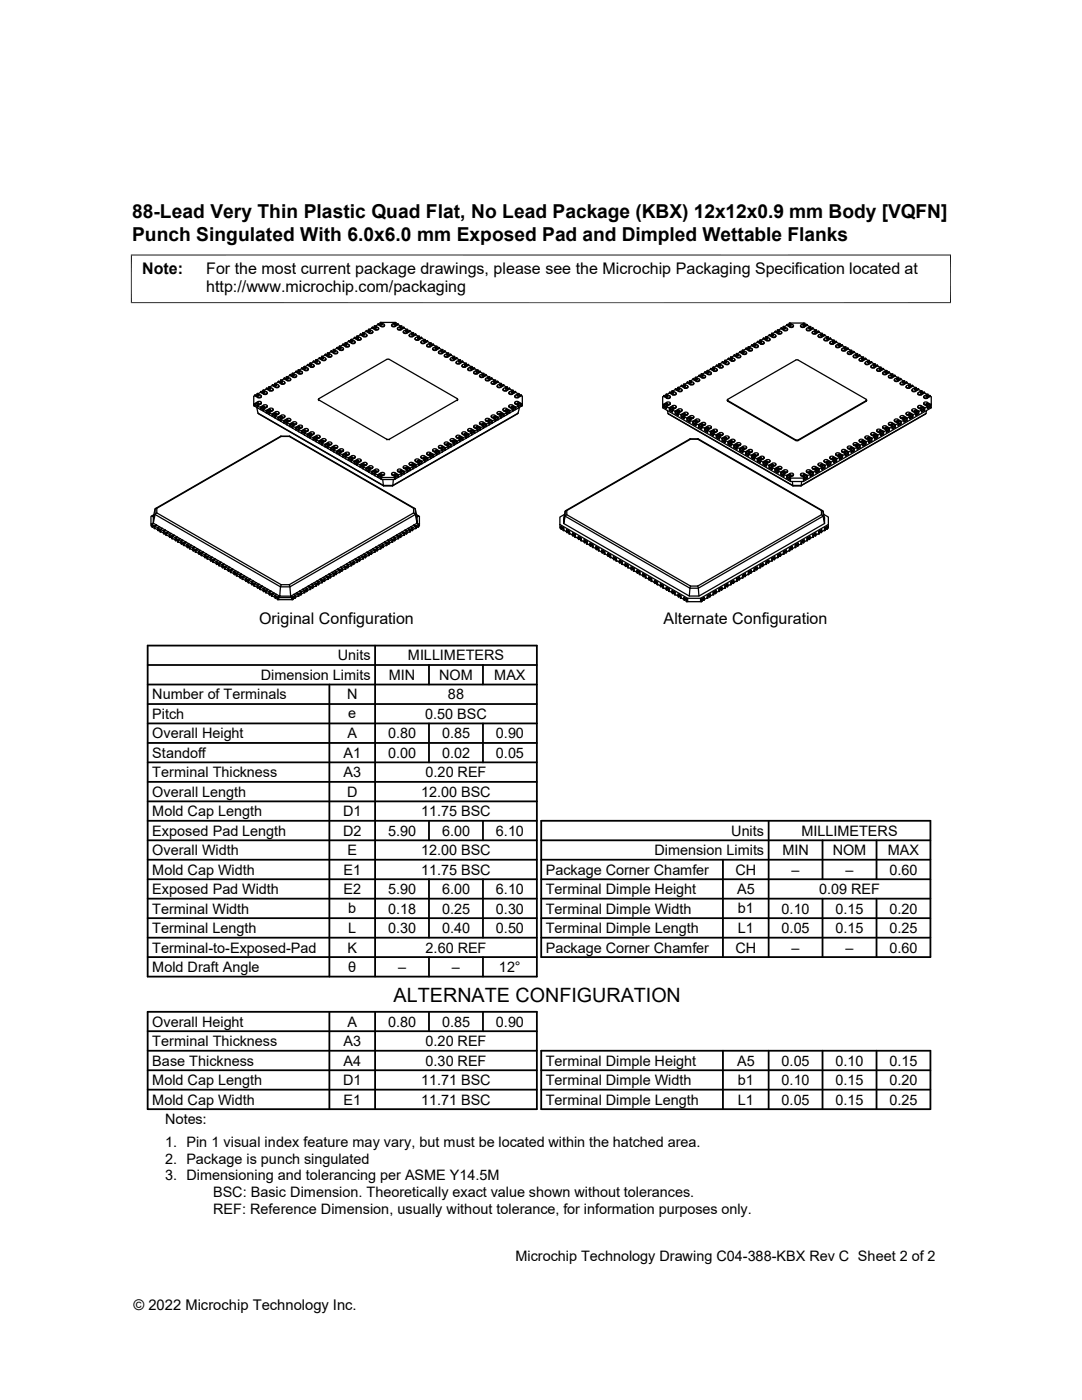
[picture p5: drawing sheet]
<svg xmlns="http://www.w3.org/2000/svg" width="216mm" height="279mm" viewBox="0 0 216 279" stroke-linecap="round" stroke-linejoin="round" font-family="sans-serif">
<defs><g id="words">
<text font-size="3.9" x="78.5" y="199.9">ALTERNATE CONFIGURATION</text>
<g font-size="3.8">
<text x="26.4" y="43.5">88-Lead Very Thin Plastic Quad Flat, No Lead Package (KBX) 12x12x0.9 mm Body [VQFN]</text>
<text x="26.4" y="48.1">Punch Singulated With 6.0x6.0 mm Exposed Pad and Dimpled Wettable Flanks</text>
</g>
<g font-size="3.2">
<text x="28.4" y="54.7">Note:</text>
<text x="41.1" y="58.3">http://www.microchip.com/packaging</text>
<text x="41.1" y="54.7">For the most current package drawings, please see the Microchip Packaging Specification located at</text>
<text x="51.7" y="124.6">Original Configuration</text>
<text x="132.4" y="124.6">Alternate Configuration</text>
</g>
<g font-size="2.9">
<text x="67.4" y="131.8">Units</text>
<text x="81.4" y="131.8">MILLIMETERS</text>
<text x="52" y="135.7">Dimension Limits</text>
<text x="77.6" y="135.7">MIN</text>
<text x="87.6" y="135.7">NOM</text>
<text x="98.6" y="135.7">MAX</text>
<text x="30.4" y="139.6">Number of Terminals</text>
<text x="30.4" y="143.5">Pitch</text>
<text x="69.3" y="139.6">N</text>
<text x="69.5" y="143.2">e</text>
<text x="84.8" y="143.5">0.50 BSC</text>
<text x="89.4" y="139.6">88</text>
<text x="30.4" y="147.4">Overall Height</text>
<text x="69.3" y="147.4">A</text>
<text x="77.4" y="147.4">0.80</text>
<text x="88.2" y="147.4">0.85</text>
<text x="99" y="147.4">0.90</text>
<text x="30.4" y="155.1">Terminal Thickness</text>
<text x="30.4" y="151.2">Standoff</text>
<text x="68.5" y="151.2">A1</text>
<text x="68.5" y="155.1">A3</text>
<text x="77.4" y="151.2">0.00</text>
<text x="84.9" y="155.1">0.20 REF</text>
<text x="88.2" y="151.2">0.02</text>
<text x="99" y="151.2">0.05</text>
<text x="30.4" y="159">Overall Length</text>
<text x="69.3" y="159">D</text>
<text x="84" y="159">12.00 BSC</text>
<text x="30.4" y="166.8">Exposed Pad Length</text>
<text x="30.4" y="162.9">Mold Cap Length</text>
<text x="68.5" y="166.8">D2</text>
<text x="68.5" y="162.9">D1</text>
<text x="77.4" y="166.8">5.90</text>
<text x="84" y="162.9">11.75 BSC</text>
<text x="88.2" y="166.8">6.00</text>
<text x="99" y="166.8">6.10</text>
<text x="145.9" y="166.8">Units</text>
<text x="159.9" y="166.8">MILLIMETERS</text>
<text x="30.4" y="170.7">Overall Width</text>
<text x="69.3" y="170.7">E</text>
<text x="84" y="170.7">12.00 BSC</text>
<text x="130.6" y="170.7">Dimension Limits</text>
<text x="156.1" y="170.7">MIN</text>
<text x="166.2" y="170.7">NOM</text>
<text x="177.2" y="170.7">MAX</text>
<text x="30.4" y="178.4">Exposed Pad Width</text>
<text x="30.4" y="174.6">Mold Cap Width</text>
<text x="68.5" y="174.6">E1</text>
<text x="68.5" y="178.4">E2</text>
<text x="77.4" y="178.4">5.90</text>
<text x="84" y="174.6">11.75 BSC</text>
<text x="88.2" y="178.4">6.00</text>
<text x="99" y="178.4">6.10</text>
<text x="108.9" y="178.4">Terminal Dimple Height</text>
<text x="108.9" y="174.6">Package Corner Chamfer</text>
<text x="146.7" y="174.6">CH</text>
<text x="147.1" y="178.4">A5</text>
<text x="157.9" y="174.6">–</text>
<text x="163.4" y="178.4">0.09 REF</text>
<text x="168.7" y="174.6">–</text>
<text x="177.5" y="174.6">0.60</text>
<text x="30.4" y="182.3">Terminal Width</text>
<text x="69.5" y="182.3">b</text>
<text x="77.4" y="182.3">0.18</text>
<text x="88.2" y="182.3">0.25</text>
<text x="99" y="182.3">0.30</text>
<text x="108.9" y="182.3">Terminal Dimple Width</text>
<text x="147.2" y="182.3">b1</text>
<text x="156" y="182.3">0.10</text>
<text x="166.7" y="182.3">0.15</text>
<text x="177.5" y="182.3">0.20</text>
<text x="30.4" y="186.2">Terminal Length</text>
<text x="30.4" y="190.1">Terminal-to-Exposed-Pad</text>
<text x="69.3" y="190.1">K</text>
<text x="69.5" y="186.2">L</text>
<text x="77.4" y="186.2">0.30</text>
<text x="84.9" y="190.1">2.60 REF</text>
<text x="88.2" y="186.2">0.40</text>
<text x="99" y="186.2">0.50</text>
<text x="108.9" y="190.1">Package Corner Chamfer</text>
<text x="108.9" y="186.2">Terminal Dimple Length</text>
<text x="146.7" y="190.1">CH</text>
<text x="147.2" y="186.2">L1</text>
<text x="156" y="186.2">0.05</text>
<text x="157.9" y="190.1">–</text>
<text x="166.7" y="186.2">0.15</text>
<text x="168.7" y="190.1">–</text>
<text x="177.5" y="186.2">0.25</text>
<text x="177.5" y="190.1">0.60</text>
<text x="30.4" y="194">Mold Draft Angle</text>
<text x="69.5" y="194">θ</text>
<text x="79.4" y="194">–</text>
<text x="90.2" y="194">–</text>
<text x="99.6" y="194">12°</text>
<text x="30.4" y="204.9">Overall Height</text>
<text x="30.4" y="208.8">Terminal Thickness</text>
<text x="68.5" y="208.8">A3</text>
<text x="69.3" y="204.9">A</text>
<text x="77.4" y="204.9">0.80</text>
<text x="84.9" y="208.8">0.20 REF</text>
<text x="88.2" y="204.9">0.85</text>
<text x="99" y="204.9">0.90</text>
<text x="30.4" y="212.7">Base Thickness</text>
<text x="68.5" y="212.7">A4</text>
<text x="84.9" y="212.7">0.30 REF</text>
<text x="108.9" y="212.7">Terminal Dimple Height</text>
<text x="147.1" y="212.7">A5</text>
<text x="156" y="212.7">0.05</text>
<text x="166.7" y="212.7">0.10</text>
<text x="177.5" y="212.7">0.15</text>
<text x="30.4" y="216.6">Mold Cap Length</text>
<text x="30.4" y="220.5">Mold Cap Width</text>
<text x="68.5" y="216.6">D1</text>
<text x="68.5" y="220.5">E1</text>
<text x="84" y="216.6">11.71 BSC</text>
<text x="84" y="220.5">11.71 BSC</text>
<text x="108.9" y="216.6">Terminal Dimple Width</text>
<text x="108.9" y="220.5">Terminal Dimple Length</text>
<text x="147.2" y="216.5">b1</text>
<text x="147.2" y="220.5">L1</text>
<text x="156" y="220.5">0.05</text>
<text x="156" y="216.6">0.10</text>
<text x="166.7" y="216.6">0.15</text>
<text x="166.7" y="220.5">0.15</text>
<text x="177.5" y="220.5">0.25</text>
<text x="177.5" y="216.6">0.20</text>
<text x="32.9" y="224.4">Notes:</text>
<text x="32.9" y="229">1. Pin 1 visual index feature may vary, but must be located within the hatched area.</text>
<text x="32.9" y="232.3">2. Package is punch singulated</text>
<text x="32.9" y="235.6">3. Dimensioning and tolerancing per ASME Y14.5M</text>
<text x="42.5" y="238.9">BSC: Basic Dimension. Theoretically exact value shown without tolerances.</text>
<text x="42.5" y="242.2">REF: Reference Dimension, usually without tolerance, for information purposes only.</text>
<text x="102.8" y="251.7">Microchip Technology Drawing C04-388-KBX Rev C Sheet 2 of 2</text>
<text x="26.6" y="261.3">© 2022 Microchip Technology Inc.</text>
</g>
</g></defs>
<g fill="none" stroke="#000" stroke-width=".25">
<path d="M50.8 79l.7 .4M50.8 78.8l.7 .6M50.8 79l-.2 .1v1.5M51.3 78.6l.3 .3-.3-.2zM51.3 78.7l-.1 .2M51.3 78.6l.1-.1 .7 .5a.36 .36 0 0 1-.2 .3 .36 .36 0 0 1-.4-.1M51.6 78.8l-.1 .2-.6-.2-.1 .2M51.7 79h-.1M52 78.2l.6 .5M52 78.3l.6 .4M52 78.3l-.5 .3M52.2 79.1a.4 .4 0 0 1-.3 .3 .4 .4 0 0 1-.4 0"/>
<path d="M52.5 78l-.1 .3M52.5 77.9l.3 .3-.3-.2zM52.5 77.9l.1-.1 .6 .4M52.8 78.2v.1M52.8 78.1l-.1 .2-.6-.2-.1 .2M52.8 78.3h.1M53.1 77.5l.7 .4v.1M53.1 77.6l.7 .4M53.1 77.6l-.4 .3M53.2 78.2l.1 .1a.36 .36 0 0 1-.2 .3 .36 .36 0 0 1-.5-.1M53.3 78.4a.42 .42 0 0 1-.2 .3 .42 .42 0 0 1-.5 0M53.6 77.4l-.1 .2"/>
<path d="M53.6 77.2l.4 .4-.4-.2zM53.6 77.2h.1l.8 .4a.36 .36 0 0 1-.3 .4 .36 .36 0 0 1-.4-.1M54 77.4l-.1 .3-.6-.3-.2 .2M54 77.6h.1M54.3 76.9l.1-.1 .4 .2M54.3 76.8l.7 .5M54.3 76.9l.7 .4M54.3 76.9l-.5 .3M54.5 77.7a.4 .4 0 0 1-.2 .4 .4 .4 0 0 1-.5-.1M54.8 76.7l-.1 .2M54.8 76.6l.3 .2v.1zM54.8 76.6l.1-.1 .7 .4"/>
<path d="M55.1 76.9v.1M55.1 76.8v.2l-.3-.1M55.1 76.9h.1M55.5 76.1l.6 .5-.6-.3M55.5 76.3l-.5 .2M55.5 76.9h.1a.36 .36 0 0 1-.2 .4 .36 .36 0 0 1-.4-.1M55.7 77a.4 .4 0 0 1-.3 .4 .4 .4 0 0 1-.4-.1M56 76l-.1 .2M56 75.9l.3 .2v.1zM56 75.9l.1-.1 .7 .4a.36 .36 0 0 1-.2 .4 .36 .36 0 0 1-.4-.1M56.3 76.1l-.1 .2-.6-.2-.1 .2M56.3 76.2v.1"/>
<path d="M56.7 75.6l.1-.2 .3 .2M56.7 75.5l.6 .3v.2M56.7 75.6l.6 .4M56.7 75.6l-.5 .3M56.8 76.5l-.1 .2-.5-.1M56.9 76.3v.2M57.1 75.3l-.1 .2M57.1 75.2l.4 .2v.1zM57.1 75.2l.2-.1 .7 .5a.36 .36 0 0 1-.3 .3 .36 .36 0 0 1-.4-.1M57.5 75.4l-.1 .2h-.3M57.5 75.6h.1M57.8 74.8l.7 .4v.1l-.7-.4"/>
<path d="M57.8 74.9l-.4 .3M58 75.7a.42 .42 0 0 1-.2 .3 .42 .42 0 0 1-.5 0M58.3 74.5l.4 .2v.2zM58.3 74.7l-.1 .2M58.3 74.5h.1l.7 .4a.36 .36 0 0 1-.2 .4 .36 .36 0 0 1-.4-.1M58.7 74.7l-.1 .3-.6-.3-.2 .2M58.7 74.9l-.1 .1M59 74.1l.6 .4v.1M59 74.3l.6 .3M59 74.3l-.5 .2M59.2 75a.4 .4 0 0 1-.3 .4 .4 .4 0 0 1-.4-.1M59.5 74l-.1 .2"/>
<path d="M59.5 73.9l.3 .3zM59.5 73.9l.7 .2M59.8 74.2v.1M59.8 74.1l-.1 .2-.6-.2-.1 .2M59.8 74.2h.1M60.2 73.6l.1-.2 .3 .2M60.2 73.4l.6 .4v.1M60.2 73.6l.6 .3M60.2 73.6l-.5 .3M60.2 74.1l.1 .1a.36 .36 0 0 1-.2 .4 .36 .36 0 0 1-.4-.1M60.3 74.3a.4 .4 0 0 1-.2 .4 .4 .4 0 0 1-.4-.1M60.6 73.3v.2"/>
<path d="M60.6 73.2l.4 .3zM60.6 73.2l.2-.1 .7 .4a.36 .36 0 0 1-.2 .4 .36 .36 0 0 1-.5-.1M61 73.4l-.1 .2h-.3M61 73.6h.1M61.3 72.8l.7 .3v.2M61.3 72.9l.7 .4M61.3 72.9l-.4 .3M61.5 73.6a.42 .42 0 0 1-.2 .4 .42 .42 0 0 1-.5-.1M61.8 72.6l-.1 .2M61.8 72.5l.4 .3zM61.8 72.5l.1-.1 .7 .5a.36 .36 0 0 1-.2 .3 .36 .36 0 0 1-.4-.1M62.2 72.7l-.1 .2-.6-.2-.2 .2"/>
<path d="M62.2 72.9h-.1M62.5 72.1l.7 .4v.1l-.7-.4M62.5 72.2l-.5 .3M62.7 73.1l-.2 .2h-.5M62.7 73v.1M63 71.9l-.1 .3M63 71.8l.3 .4-.3-.2zM63 71.8h.1l.7 .4a.36 .36 0 0 1-.2 .4 .36 .36 0 0 1-.4-.1M63.3 72.2h.1M63.3 72.1l-.1 .2-.6-.3-.1 .2M63.5 79.7v.1M63.6 79.8v-.2l13.7-7.9h.2l13.8 7.9-.1 .2"/>
<path d="M63.6 79.9v-.1l13.6 8M63.7 71.4l.6 .5-.6-.4M63.7 71.5l-.5 .3M63.9 72.3a.4 .4 0 0 1-.3 .4 .4 .4 0 0 1-.4-.1M64.2 71.3l-.1 .2M64.2 71.1l.3 .4-.3-.2zM64.2 71.1h.1l.7 .4a.36 .36 0 0 1-.2 .4 .36 .36 0 0 1-.5-.1M64.5 71.4l-.1 .2-.6-.2-.1 .1M64.5 71.5v.1M64.9 70.7l.6 .5M64.9 70.9l.6 .3M64.9 70.9l-.5 .2"/>
<path d="M65 71.8l-.1 .1h-.6M65 71.6v.2M65.3 70.5l.4 .3-.4-.2zM65.3 70.6l-.1 .2M65.3 70.5l.1-.1 .7 .4M65.7 70.8l-.1 .1M65.7 70.7l-.1 .2-.6-.2-.1 .2M65.7 70.8h.1M66 70.1l.7 .3v.2M66 70.2l.7 .4M66 70.2l-.4 .3M66.1 70.8a.36 .36 0 0 1-.2 .4 .36 .36 0 0 1-.4-.1"/>
<path d="M66.2 71a.42 .42 0 0 1-.2 .3 .42 .42 0 0 1-.5-.1M66.5 69.9l-.1 .2M66.5 69.8l.3 .3-.3-.2zM66.5 69.8l.1-.1 .7 .5a.36 .36 0 0 1-.2 .3 .36 .36 0 0 1-.4-.1M66.8 70v.2l-.7-.2-.1 .2M66.9 70.2h-.1M67.2 69.5l.1-.2 .4 .2M67.2 69.4l.6 .5M67.2 69.5l.6 .4M67.2 69.5l-.5 .3M67.4 70.3a.4 .4 0 0 1-.3 .3 .4 .4 0 0 1-.4 0M67.6 69.3v.2"/>
<path d="M67.7 69.1l.3 .2v.2zM67.7 69.1l.1-.1 .6 .4M68 69.4v.1M68 69.3l-.1 .3-.2-.1M68 69.5h.1M68.4 68.7l.6 .5-.6-.4M68.4 68.8l-.5 .3M68.4 69.4l.1 .1a.36 .36 0 0 1-.2 .4 .36 .36 0 0 1-.4-.1M68.5 69.6a.4 .4 0 0 1-.2 .4 .4 .4 0 0 1-.4-.1M68.8 68.6l-.1 .2M68.8 68.5l.2-.1 .7 .4a.36 .36 0 0 1-.3 .4 .36 .36 0 0 1-.4-.1M68.8 68.5l.4 .1v.2z"/>
<path d="M69.2 68.7l-.1 .2-.6-.3-.1 .2M69.2 68.8v.1M69.5 68.2l.2-.2 .3 .2M69.5 68.1l.7 .3v.1M69.5 68.2l.7 .3M69.5 68.2l-.4 .2M69.7 69l-.1 .2h-.6M69.7 68.9v.1M70 67.9l-.1 .2M70 67.8l.4 .2v.1zM70 67.8l.1-.1 .7 .4a.36 .36 0 0 1-.2 .4 .36 .36 0 0 1-.4-.1M70.4 68l-.1 .2h-.3"/>
<path d="M70.4 68.1l-.1 .1M70.7 67.4l.7 .3v.2l-.7-.4M70.7 67.5l-.5 .3M70.9 68.2a.42 .42 0 0 1-.3 .4 .42 .42 0 0 1-.4-.1M71.2 67.2l-.1 .2M71.2 67.1l.3 .2v.1zM71.2 67.1l.1-.1 .7 .5a.36 .36 0 0 1-.2 .3 .36 .36 0 0 1-.4-.1M71.5 67.3l-.1 .2-.6-.2-.1 .2M71.6 67.5h-.1M71.9 66.7l.6 .4v.1M71.9 66.8l.6 .4M71.9 66.8l-.5 .3"/>
<path d="M72.1 67.6a.4 .4 0 0 1-.3 .3 .4 .4 0 0 1-.4 0M72.3 66.4l.4 .2v.2zM72.3 66.8l-.3-.2-.1 .2M72.3 66.5v.3M72.3 66.4l.8 .3M72.7 66.8h.1M72.7 66.6l-.1 .2h-.3M73 66l.7 .4v.1M73 66.1l.7 .4M73 66.1l-.4 .3M73.1 66.7l.1 .1a.36 .36 0 0 1-.2 .4 .36 .36 0 0 1-.5-.1M73.2 66.9a.4 .4 0 0 1-.2 .4 .4 .4 0 0 1-.5-.1"/>
<path d="M73.5 65.9l-.1 .2M73.5 65.7l.4 .4zM73.5 65.7h.1l.7 .3M73.9 66l-.1 .2-.6-.2-.2 .1M73.9 66.1l-.1 .1M74.2 65.3l.7 .4v.1M74.2 65.5l.7 .3M74.2 65.5l-.5 .2M74.3 66v.1a.36 .36 0 0 1-.2 .4 .36 .36 0 0 1-.4-.1M74.4 66.2a.42 .42 0 0 1-.3 .4 .42 .42 0 0 1-.4-.1M74.7 65.1l.3 .3zM74.7 65.1l.1-.1 .7 .4a.36 .36 0 0 1-.2 .4 .36 .36 0 0 1-.4-.1"/>
<path d="M74.7 65.2l-.1 .2M75 65.4v.1M75 65.3v.2l-.7-.2-.1 .2M75 65.4h.1M75.4 64.7l.6 .3v.2l-.6-.4M75.4 64.8l-.5 .3M75.5 65.7l-.1 .1h-.5M75.6 65.5v.2M75.8 64.5v.2M75.9 64.4l.1-.1 .7 .5a.36 .36 0 0 1-.2 .3 .36 .36 0 0 1-.4-.1M75.9 64.4l.3 .3-.3-.2zM76.2 64.7v.1"/>
<path d="M76.2 64.6l-.1 .2-.6-.2-.1 .2M76.7 64.9a.4 .4 0 0 1-.2 .3 .4 .4 0 0 1-.4 0M78.1 64.9v.1M78.1 65l.2 .2h.5M78.6 64.8h.1M78.7 64.6l.3-.2v.1l-.3 .2zM78.7 64.6l.1 .2 .6-.2 .1 .2M78.8 64.4h-2.7M79 64.4l-.1-.1-.7 .5a.36 .36 0 0 0 .2 .3 .36 .36 0 0 0 .4-.1M79 64.5l.1 .2M79.3 65.5a.4 .4 0 0 0 .3 .4 .4 .4 0 0 0 .4-.1M79.5 64.7l-.7 .3v.2l.7-.4"/>
<path d="M79.5 64.8l.4 .3M79.8 65.3l.4-.2-.4 .3zM79.8 65.4h.1M79.8 65.3l.1 .2 .6-.2 .1 .2M79.8 65.4l.1 .1M80.2 65.1l-.1-.1-.7 .4a.36 .36 0 0 0 .2 .4 .36 .36 0 0 0 .4-.1M80.2 65.2l.1 .2M80.5 66.2a.4 .4 0 0 0 .2 .4 .4 .4 0 0 0 .5-.1M80.6 65.3l-.6 .4v.1l.6-.3M80.6 65.5l.5 .2M81 66.1v.1M81 66l.3-.3-.3 .4z"/>
<path d="M81 66l.1 .2 .6-.2 .1 .1M81.3 65.7h-.1l-.7 .4a.36 .36 0 0 0 .2 .4 .36 .36 0 0 0 .5-.1M81.4 65.9v.2M81.6 66.9a.42 .42 0 0 0 .3 .4 .42 .42 0 0 0 .4-.1M81.8 66.7l-.1 .1a.36 .36 0 0 0 .2 .4 .36 .36 0 0 0 .4-.1M81.8 66l-.6 .4v.1M81.8 66.1l-.6 .4M81.8 66.1l.5 .3M82.2 66.6l.3-.2-.3 .4zM82.2 66.8h-.1M82.2 66.6l.1 .2h.2M82.2 66.8h.1"/>
<path d="M82.5 66.4h-.1l-.6 .3M82.5 66.8l.4-.2 .1 .2M82.5 66.5l.1 .3M82.8 67.6a.42 .42 0 0 0 .3 .3 .42 .42 0 0 0 .4 0M83 67.4l-.1 .1a.36 .36 0 0 0 .2 .3 .36 .36 0 0 0 .4-.1M83 66.7l-.7 .4v.1M83 66.8l-.7 .4M83 66.8l.5 .3M83.3 67.5h.1M83.3 67.3l.4-.2-.4 .3zM83.4 67.3v.2l.7-.2 .1 .2M83.7 67.1l-.1-.1-.7 .4"/>
<path d="M83.7 67.2l.1 .2M84 68.2a.4 .4 0 0 0 .2 .4 .4 .4 0 0 0 .5-.1M84.2 67.4l-.7 .3v.2M84.2 67.5l-.7 .4M84.2 67.5l.4 .3M84.5 68.1v.1M84.5 68l.4-.2-.4 .3zM84.5 68l.1 .2h.3M84.9 67.8l-.1-.1-.8 .4a.36 .36 0 0 0 .2 .4 .36 .36 0 0 0 .5-.1M84.9 67.9l.1 .2M85.2 68.9a.4 .4 0 0 0 .2 .4 .4 .4 0 0 0 .4-.1M85.3 68.1l-.6 .3v.1l.6-.3"/>
<path d="M85.3 68.2l-.1-.2-.3 .2M85.3 68.2l.5 .2M85.6 68.8l.1 .1M85.7 68.6l.3-.1-.3 .3zM85.7 68.7l.1 .2 .2-.1M86 68.5l-.1-.1-.7 .4a.36 .36 0 0 0 .2 .4 .36 .36 0 0 0 .4-.1M86 68.6l.1 .2M86.3 69.6v.1M86.3 69.7l.2 .2h.5M86.5 68.8l-.1-.2-.4 .3M86.5 68.7l-.6 .4v.1M86.5 68.8l-.6 .4"/>
<path d="M86.5 68.8l.5 .3M86.8 69.3l.4-.2-.4 .4zM86.9 69.5h-.1M86.9 69.3l.1 .3 .2-.1M86.9 69.4v.1M87.2 69.1l-.1-.1-.7 .5a.36 .36 0 0 0 .2 .4 .36 .36 0 0 0 .4-.1M87.2 69.3l.1 .2M87.5 70.3a.42 .42 0 0 0 .2 .3 .42 .42 0 0 0 .5 0M87.6 70.1l-.1 .1a.36 .36 0 0 0 .3 .3 .36 .36 0 0 0 .4-.1M87.7 69.4l-.7 .5 .7-.4M87.7 69.5l-.2-.2-.3 .2M87.7 69.5l.4 .3"/>
<path d="M88 70.2h.1M88 70l.4-.2v.1l-.4 .2zM88 70l.1 .2 .6-.2 .1 .2M88.4 69.9l.1 .2M88.4 69.8l-.8 .3M88.7 71a.4 .4 0 0 0 .2 .3 .4 .4 0 0 0 .4-.1M88.8 70.1l-.6 .5M88.8 70.2l-.6 .4M88.8 70.2l.5 .3M89.2 70.7l.3-.2v.1l-.3 .2zM89.2 70.8h.1M89.2 70.7l.1 .2 .6-.2 .1 .2"/>
<path d="M89.2 70.8v.1M89.5 70.5l-.1-.1-.7 .4a.36 .36 0 0 0 .2 .4 .36 .36 0 0 0 .4-.1M89.6 70.6v.2M89.8 71.6a.42 .42 0 0 0 .3 .4 .42 .42 0 0 0 .4-.1M90 71.5h-.1a.36 .36 0 0 0 .2 .4 .36 .36 0 0 0 .4-.1M90 70.9l-.6 .3M90 70.7l-.6 .5M90 70.9l.5 .2M90.3 71.5l.1 .1M90.4 71.4l.3-.3v.2l-.3 .2zM90.4 71.4v.2l.3-.1M90.7 71.5l.4-.1 .1 .1"/>
<path d="M90.7 71.3l.1 .2M90.7 71.1h-.1l-.6 .4M91 72.3v.1M91 72.4l.2 .2h.5M91.2 71.4l-.7 .4v.1M91.2 71.5l-.7 .4M91.2 71.5l.5 .3M91.2 79.9v-.1l-13.5 8M91.3 79.7v.1M91.5 72l.4-.2v.2l-.4 .2zM91.5 72.2h.1M91.5 72.1l.1 .2 .6-.3 .2 .2"/>
<path d="M91.9 71.9l.1 .3M91.9 71.8h-.1l-.7 .4a.36 .36 0 0 0 .2 .4 .36 .36 0 0 0 .4-.1M92.2 73a.4 .4 0 0 0 .2 .3 .4 .4 0 0 0 .5 0M92.4 72.1l-.7 .5 .7-.4M92.4 72.2l.4 .3M92.7 72.9h.1M92.7 72.7l.1 .2 .6-.2 .1 .2M92.7 72.7l.3-.2-.3 .3zM93 72.6l.1 .2M93 72.5l-.1-.1-.7 .5a.36 .36 0 0 0 .2 .3 .36 .36 0 0 0 .5-.1M93.3 73.6a.4 .4 0 0 0 .3 .4 .4 .4 0 0 0 .4-.1M93.5 72.8l-.6 .3v.2l.6-.4"/>
<path d="M93.5 72.9l.5 .3M93.8 73.6h.1M93.9 73.4l.3-.2-.3 .3zM93.9 73.4l.1 .2h.2M94.2 73.2l-.1-.1-.7 .4a.36 .36 0 0 0 .2 .4 .36 .36 0 0 0 .4-.1M94.2 73.6l.4-.2 .1 .2M94.2 73.3l.1 .2M94.5 74.3a.42 .42 0 0 0 .3 .4 .42 .42 0 0 0 .4-.1M94.7 74.1l-.1 .1a.36 .36 0 0 0 .2 .4 .36 .36 0 0 0 .4-.1M94.7 73.4l-.7 .4v.1M94.7 73.6l-.7 .3M94.7 73.6l.5 .3"/>
<path d="M95 74.1l.4-.2-.4 .3zM95 74.2h.1M95 74.1l.1 .2 .6-.2 .2 .2M95 74.2l.1 .1M95.4 74l.1 .2M95.4 73.9l-.1-.1-.7 .3M95.7 75a.42 .42 0 0 0 .2 .4 .42 .42 0 0 0 .5-.1M95.8 74.8l-.1 .1a.36 .36 0 0 0 .3 .4 .36 .36 0 0 0 .4-.1M95.9 74.3l-.7 .3M95.9 74.1l-.7 .4v.1M95.9 74.3l.4 .2M96.2 74.9v.1"/>
<path d="M96.2 74.7l.4-.2-.4 .4zM96.2 74.7l.1 .3 .6-.3 .1 .2M96.6 74.7v.2M96.6 74.5h-.2l-.6 .3M96.9 75.7a.4 .4 0 0 0 .2 .3 .4 .4 0 0 0 .4 0M97 74.8l-.6 .4v.1M97 74.9l-.6 .4M97 74.9l.5 .3M97.3 75.6h.1M97.4 75.4l.3-.2-.3 .3zM97.4 75.4l.1 .2h.2M97.7 75.2l-.1-.1-.7 .5a.36 .36 0 0 0 .2 .3 .36 .36 0 0 0 .4-.1"/>
<path d="M97.7 75.3l.1 .2M98 76.3a.4 .4 0 0 0 .3 .4 .4 .4 0 0 0 .4-.1M98.2 75.5l-.6 .3v.2l.6-.4M98.2 75.6l-.1-.2-.4 .2M98.2 75.6l.5 .3M98.5 76.2l.1 .1M98.6 76.1l.3-.2-.3 .3zM98.6 76.1v.2h.3M98.9 76l.1 .2M98.9 75.9l-.1-.1-.7 .4a.36 .36 0 0 0 .2 .4 .36 .36 0 0 0 .4-.1M99.2 77v.2M99.2 77.2l.2 .1h.5"/>
<path d="M99.4 76.3l-.1-.2-.4 .2M99.4 76.1l-.7 .4v.1M99.4 76.3l-.7 .3M99.4 76.3l.4 .2M99.7 76.8l.4-.2-.4 .3zM99.7 76.9h.1M99.7 76.8l.1 .2 .3-.1M99.7 76.9l.1 .1M100.1 76.7l.1 .2M100.1 76.6l-.2-.1-.6 .4a.36 .36 0 0 0 .2 .4 .36 .36 0 0 0 .4-.1M100.4 77.7a.42 .42 0 0 0 .2 .4 .42 .42 0 0 0 .4-.1M100.5 77.5l-.1 .1a.36 .36 0 0 0 .2 .4 .36 .36 0 0 0 .4-.1"/>
<path d="M100.5 76.8l-.6 .5 .6-.4M100.5 76.9l-.1-.1-.3 .2M100.5 76.9l.5 .3M100.9 77.6h.1M100.9 77.4l.3-.2v.2l-.3 .2zM100.9 77.4l.1 .3 .6-.3 .1 .2M101.2 77.4l.1 .2M101.2 77.2l-.7 .3M101.5 78.4a.4 .4 0 0 0 .3 .4 .4 .4 0 0 0 .4-.1M101.7 77.6l-.6 .4M101.7 77.5l-.6 .5M101.7 77.6l.5 .3"/>
<path d="M102.1 78.1l.3-.2v.1l-.3 .2zM102.1 78.3h-.1M102.1 78.1l.1 .2 .6-.2 .1 .2M102.1 78.2v.1M102.4 77.9l-.1-.1-.7 .5a.36 .36 0 0 0 .2 .3 .36 .36 0 0 0 .4-.1M102.4 78l.1 .3M102.7 79.1a.42 .42 0 0 0 .3 .3 .42 .42 0 0 0 .4 0M102.8 78.9v.1a.36 .36 0 0 0 .2 .3 .36 .36 0 0 0 .4-.1M102.9 78.2l-.7 .3v.2M102.9 78.3l-.7 .4M102.9 78.3l.5 .3M103.2 79h.1"/>
<path d="M103.2 78.8l.4-.2v.1l-.4 .2zM103.2 78.8l.1 .2h.3M103.6 78.7l.1 .2M103.6 79l.3-.2 .2 .2M103.6 78.6l-.1-.1-.7 .4M104.1 79l-.7 .4M104.1 78.8l-.7 .4v.2M104.1 79l.1 .1v1.5M132.4 79l.7 .5-.7-.4M132.4 79.1l-.2 .1v2.2l25.5 14.7M132.9 78.7l.1-.1 .7 .5a.36 .36 0 0 1-.2 .4 .36 .36 0 0 1-.4-.1M132.9 78.8l-.1 .3"/>
<path d="M132.9 78.7l.3 .3-.3-.2zM133.2 79.1h.1M133.2 79v.1M133.2 78.9l-.1 .2-.6-.2-.1 .2M133.6 78.4l-.5 .3M133.6 78.4l.6 .4M133.6 78.4l.1-.2 .3 .2M133.6 78.3l.6 .5M133.8 79.2a.4 .4 0 0 1-.3 .4 .4 .4 0 0 1-.4-.1M134 78.2v.2M134 78l.4 .2v.2zM134 78h.2l.7 .4a.36 .36 0 0 1-.2 .4 .36 .36 0 0 1-.5-.1"/>
<path d="M134.4 78.3l-.1 .2-.3-.1M134.4 78.4h.1M134.7 77.7l-.4 .3M134.7 77.6l.7 .4v.1l-.7-.4M134.9 78.5a.42 .42 0 0 1-.2 .4 .42 .42 0 0 1-.5-.1M135.2 77.4l.4 .2v.1zM135.2 77.4l.1-.1 .8 .4a.36 .36 0 0 1-.3 .4 .36 .36 0 0 1-.4-.1M135.2 77.5l-.1 .2M135.6 77.7h.1M135.6 77.7v.1M135.6 77.6l-.1 .2-.6-.2-.2 .1M135.9 77.1l-.5 .2"/>
<path d="M135.9 77.1l.7 .3M135.9 76.9l.7 .5M136.1 77.8a.4 .4 0 0 1-.2 .4 .4 .4 0 0 1-.5-.1M136.4 76.8l-.1 .2M136.4 76.7l.3 .2v.1zM136.4 76.7l.8 .3M136.7 76.9v.2l-.7-.2-.1 .2M136.8 77l-.1 .1M137.1 76.4l-.5 .3M137.1 76.3l.6 .3v.2M137.1 76.4l.6 .4M137.1 77h.1a.36 .36 0 0 1-.2 .4 .36 .36 0 0 1-.4-.1"/>
<path d="M137.3 77.2a.4 .4 0 0 1-.3 .3 .4 .4 0 0 1-.4-.1M137.6 76.1l-.1 .2M137.6 76l.3 .2v.1zM137.6 76.4l-.4-.2-.1 .2M137.6 76l.7 .3M137.9 76.4h.1M137.9 76.3v.1M137.9 76.2l-.1 .2h-.2M138.3 75.7l-.5 .3M138.3 75.6l.6 .4v.1M138.3 75.7l.6 .4M138.3 76.3l.1 .1a.36 .36 0 0 1-.2 .3 .36 .36 0 0 1-.4-.1"/>
<path d="M138.5 76.5a.42 .42 0 0 1-.3 .3 .42 .42 0 0 1-.4 0M138.7 75.3l.4 .2v.2zM138.7 75.3h.2l.7 .4a.36 .36 0 0 1-.3 .4 .36 .36 0 0 1-.4-.1M138.7 75.5l-.1 .2M139.1 75.5l-.1 .3-.6-.3-.1 .2M139.1 75.7v.1M139.4 75.1l-.4 .2M139.4 74.9l.7 .4v.1l-.7-.3M139.6 75.9l-.2 .2h-.5M139.6 75.8v.1M139.9 74.8l-.1 .2M139.9 74.7l.4 .3z"/>
<path d="M139.9 75.1l-.3-.2-.2 .2M139.9 74.7l.1-.1 .7 .4a.36 .36 0 0 1-.2 .4 .36 .36 0 0 1-.4-.1M140.3 75h.1M140.3 75l-.1 .1M140.3 74.9l-.1 .2-.3-.1M140.6 74.4l-.5 .3M140.6 74.3l.6 .3v.1l-.6-.3M140.8 75.1a.4 .4 0 0 1-.3 .4 .4 .4 0 0 1-.4-.1M141.1 74.1l-.1 .2M141.1 74l.3 .3zM141.1 74l.1-.1 .7 .4a.36 .36 0 0 1-.2 .4 .36 .36 0 0 1-.4-.1M141.4 74.2l-.1 .2-.6-.2-.1 .2"/>
<path d="M141.5 74.4h-.1M141.8 73.7l-.5 .3M141.8 73.7l.6 .4M141.8 73.6l.6 .3v.2M141.9 74.4a.4 .4 0 0 1-.2 .4 .4 .4 0 0 1-.4-.1M142.2 73.4v.2M142.2 73.3l.4 .3-.4-.2zM142.2 73.3l.2-.1 .6 .4M142.6 73.7h.1M142.6 73.6v.1M142.6 73.5l-.1 .2-.6-.2-.1 .2M142.9 73l-.4 .3"/>
<path d="M142.9 72.9l.7 .4v.1M142.9 73l.7 .4M143 73.6l.1 .1a.36 .36 0 0 1-.3 .4 .36 .36 0 0 1-.4-.1M143.1 73.8a.42 .42 0 0 1-.7 .3M143.4 72.6l.4 .4-.4-.2zM143.4 72.6h.1l.7 .4a.36 .36 0 0 1-.2 .4 .36 .36 0 0 1-.4-.1M143.4 72.7l-.1 .3M143.8 72.9l-.1 .2-.6-.3-.2 .2M143.8 73h-.1M144.1 72.3l-.5 .3M144.1 72.3l.1-.1 .4 .2M144.1 72.2l.7 .4v.1"/>
<path d="M144.1 72.3l.7 .4M144.3 73.2l-.2 .2h-.5M144.3 73.1v.1M144.6 72.1l-.1 .2M144.6 71.9l.8 .4M144.6 71.9l.3 .4-.3-.2zM144.9 72.2l-.1 .2-.2-.1M145 72.3l-.1 .1M145.1 79.8v.1M145.1 79.9l.1 .2M145.3 71.7l-.5 .2M145.3 71.5l.6 .6-.6-.4"/>
<path d="M145.3 72.3h.1a.36 .36 0 0 1-.2 .4 .36 .36 0 0 1-.4-.1M145.5 72.4a.4 .4 0 0 1-.3 .4 .4 .4 0 0 1-.4-.1M145.8 71.3l.3 .3-.3-.2zM145.8 71.4l-.1 .2M145.8 71.3l.1-.1 .7 .4a.36 .36 0 0 1-.2 .4 .36 .36 0 0 1-.5-.1M146.1 71.6h.1M146.1 71.6v.1M146.1 71.5l-.1 .2-.6-.2-.1 .2M146.5 71l-.5 .3M146.5 71l.1-.2 .3 .2M146.5 70.9l.6 .5M146.5 71l.6 .4"/>
<path d="M146.6 71.9l-.1 .2h-.6M146.6 71.8v.1M146.9 70.6l.1-.1 .7 .5a.36 .36 0 0 1-.2 .3 .36 .36 0 0 1-.4-.1M146.9 70.7l-.1 .3M146.9 70.6l.4 .3zM147.3 70.8l-.1 .2h-.3M147.3 71h-.1M147.6 70.3l-.4 .3M147.6 70.3l.1-.2 .4 .2M147.6 70.2l.7 .4v.1l-.7-.4M147.8 71.1a.42 .42 0 0 1-.2 .3 .42 .42 0 0 1-.5 0M148.1 69.9l.3 .2v.2z"/>
<path d="M148.1 70.1l-.1 .2M148.1 69.9l.1-.1 .7 .5a.36 .36 0 0 1-.2 .4 .36 .36 0 0 1-.4-.1M148.4 70.3h.1M148.4 70.1v.3l-.3-.1M148.8 69.6l-.5 .3M148.8 69.5l.6 .5M148.8 69.6l.6 .4M149 70.4a.4 .4 0 0 1-.3 .4 .4 .4 0 0 1-.4-.1M149.2 69.4v.2M149.3 69.3l.3 .1v.2zM149.3 69.3l.7 .3M149.6 69.5l-.1 .2-.6-.3-.1 .2"/>
<path d="M149.6 69.6v.1M150 69l-.5 .3M150 69l.6 .3M150 68.9l.6 .3v.1M150 69.6h.1a.36 .36 0 0 1-.2 .4 .36 .36 0 0 1-.4-.1M150.1 69.7a.4 .4 0 0 1-.2 .4 .4 .4 0 0 1-.4-.1M150.4 68.6l.4 .2v.1zM150.4 69l-.3-.2-.1 .2M150.4 68.7l-.1 .2M150.4 68.6l.2-.1 .6 .4M150.8 68.8l-.1 .2h-.3M150.8 69h-.1"/>
<path d="M151.1 68.3l-.4 .3M151.1 68.2l.7 .3v.2M151.1 68.3l.7 .4M151.2 68.9h.1a.36 .36 0 0 1-.3 .4 .36 .36 0 0 1-.4-.1M151.3 69a.42 .42 0 0 1-.2 .4 .42 .42 0 0 1-.5-.1M151.6 68l-.1 .2M151.6 67.9l.4 .2v.1zM151.6 67.9l.1-.1 .7 .5a.36 .36 0 0 1-.2 .3 .36 .36 0 0 1-.4-.1M152 68.1l-.1 .2-.6-.2-.2 .2M152 68.3h-.1M152.3 67.6l-.5 .3M152.3 67.5l.7 .4v.1l-.7-.4"/>
<path d="M152.5 68.5l-.2 .2h-.5M152.5 68.4v.1M152.8 67.4l-.1 .2M152.8 67.2l.3 .4zM152.8 67.6l-.4-.2-.1 .2M152.8 67.2h.1l.7 .4a.36 .36 0 0 1-.2 .4 .36 .36 0 0 1-.4-.1M153.1 67.6h.1M153.1 67.4l-.1 .2h-.2M153.5 67l-.5 .2M153.5 66.8l.6 .4v.1l-.6-.3M153.6 67.8l-.1 .2h-.5M153.6 67.7v.1"/>
<path d="M153.9 66.7v.2M153.9 66.5l.4 .4zM153.9 66.5h.2l.7 .4a.36 .36 0 0 1-.2 .4 .36 .36 0 0 1-.5-.1M154.3 66.8l-.1 .2-.6-.2-.1 .2M154.3 66.9v.1M154.6 66.3l-.4 .2M154.6 66.1l.7 .4v.1M154.6 66.3l.7 .3M154.8 67a.4 .4 0 0 1-.2 .4 .4 .4 0 0 1-.5-.1M155.1 65.9l.4 .3-.4-.2zM155.1 65.9l.1-.1 .7 .4M155.1 66l-.1 .2"/>
<path d="M155.4 66.2l.1 .1M155.4 66.2v.1M155.4 66.1v.2l-.6-.2-.2 .2M155.8 65.6l-.5 .3M155.8 65.6l.7 .4M155.8 65.5l.7 .3v.2M155.9 66.2a.36 .36 0 0 1-.2 .4 .36 .36 0 0 1-.4-.1M156 66.3a.42 .42 0 0 1-.3 .4 .42 .42 0 0 1-.4-.1M156.3 65.2l.3 .3-.3-.2zM156.3 65.3l-.1 .2M156.3 65.2l.1-.1 .7 .5a.36 .36 0 0 1-.2 .3 .36 .36 0 0 1-.4-.1M156.6 65.4l-.1 .2-.6-.2-.1 .2"/>
<path d="M156.7 65.6h-.1M157 64.9l-.5 .3M157 64.8l.6 .5M157 64.9l.6 .4M157.1 65.8l-.1 .2h-.5M157.2 65.7v.1M157.4 64.7v.2M157.5 64.5l.3 .4-.3-.2zM157.5 64.5l.7 .3M157.8 64.9h.1M157.8 64.7l-.1 .3-.6-.3-.1 .2M158.2 64.8l.1 .1a.36 .36 0 0 1-.2 .4 .36 .36 0 0 1-.5-.1"/>
<path d="M158.3 65a.4 .4 0 0 1-.2 .4 .4 .4 0 0 1-.5-.1M159.7 65a.42 .42 0 0 0 .3 .4 .42 .42 0 0 0 .4-.1M159.9 64.8l-.1 .1a.36 .36 0 0 0 .2 .4 .36 .36 0 0 0 .4-.1M160.3 64.7l.3-.2v.2l-.3 .2zM160.3 64.9h-.1M160.3 64.7l.1 .3 .6-.3 .1 .2M160.3 64.9h.1M160.4 64.5h-2.7M160.6 64.7l.1 .2M160.6 64.5h-.1l-.6 .3M160.9 65.7a.4 .4 0 0 0 .2 .4 .4 .4 0 0 0 .5-.1M161.1 64.8l-.7 .5"/>
<path d="M161.1 64.9l-.7 .4M161.1 64.9l.4 .3M161.4 65.6h.1M161.4 65.4l.1 .2 .6-.2 .1 .2M161.4 65.4l.4-.2v.1l-.4 .2zM161.8 65.3l.1 .2M161.8 65.2l-.1-.1-.7 .5a.36 .36 0 0 0 .2 .3 .36 .36 0 0 0 .4-.1M162.1 66.3a.4 .4 0 0 0 .2 .4 .4 .4 0 0 0 .5-.1M162.2 66.2h-.1a.36 .36 0 0 0 .2 .4 .36 .36 0 0 0 .5-.1M162.2 65.5l-.6 .5 .6-.4M162.2 65.6l.5 .3M162.6 66.1l.3-.2v.1l-.3 .2z"/>
<path d="M162.6 66.2v.1M162.6 66.1l.1 .2 .6-.2 .1 .2M162.9 65.9l-.1-.1-.6 .4M163 66v.2M163.2 67v.1M163.3 67.1l.1 .2h.5M163.4 66.1l-.6 .4v.1M163.4 66.3l-.6 .3M163.4 66.3l.5 .2M163.7 66.9l.1 .1M163.8 66.8l.3-.3-.3 .4zM163.8 66.8l.1 .2 .6-.2 .1 .2"/>
<path d="M164.1 66.7l.1 .2M164.1 66.5h-.1l-.7 .4a.36 .36 0 0 0 .2 .4 .36 .36 0 0 0 .4-.1M164.4 67.7v.1M164.4 67.8l.2 .2h.5M164.5 67.5v.1a.36 .36 0 0 0 .2 .4 .36 .36 0 0 0 .4-.1M164.6 67l-.7 .3M164.6 67l.5 .2M164.6 66.8l-.7 .4v.1M164.9 67.4l.4-.2-.4 .4zM165 67.6h-.1M165 67.4v.2h.3M165 67.6h.1"/>
<path d="M165.3 67.4l.1 .2M165.3 67.2h-.1l-.7 .3M165.6 68.4a.4 .4 0 0 0 .2 .3 .4 .4 0 0 0 .5 0M165.8 67.6l-.7 .4M165.8 67.6l.4 .3M165.8 67.5l-.7 .4v.1M165.8 67.6l-.1-.2-.4 .2M166.1 68.3h.1M166.1 68.1l.4-.2-.4 .3zM166.1 68.1l.1 .2 .6-.2 .1 .2M166.5 67.9l-.2-.1-.7 .5a.36 .36 0 0 0 .2 .3 .36 .36 0 0 0 .5-.1M166.5 68l.1 .2"/>
<path d="M166.8 69a.4 .4 0 0 0 .2 .4 .4 .4 0 0 0 .4-.1M166.9 68.3l.5 .3M166.9 68.2l-.6 .3v.2M166.9 68.3l-.6 .4M167.3 68.8l.3-.2-.3 .3zM167.3 68.9l-.1 .1M167.3 68.8l.1 .2h.2M167.3 68.9v.1M167.6 68.7l.1 .2M167.6 68.6l-.1-.1-.7 .4a.36 .36 0 0 0 .2 .4 .36 .36 0 0 0 .4-.1M167.9 69.7v.1M167.9 69.8l.2 .2h.5"/>
<path d="M168.1 69l.5 .3M168.1 68.9l-.7 .3v.1l.7-.3M168.1 69l-.1-.2-.4 .2M168.4 69.6l.1 .1M168.4 69.4l.4-.1-.4 .3zM168.5 69.5l.1 .2 .5-.3 .2 .2M168.8 69.4l.1 .2M168.8 69.3l-.1-.1-.7 .4a.36 .36 0 0 0 .2 .4 .36 .36 0 0 0 .4-.1M169.1 70.4v.1M169.1 70.5l.1 .2h.6M169.3 69.6l.4 .3M169.3 69.5l-.7 .5 .7-.4"/>
<path d="M169.6 70.3h.1M169.6 70.1l.1 .3 .6-.3 .1 .2M169.6 70.1l.4-.2-.4 .4zM170 70.1l.1 .2M170 69.9h-.1l-.8 .4a.36 .36 0 0 0 .3 .4 .36 .36 0 0 0 .4-.1M170.3 71.1a.4 .4 0 0 0 .2 .4 .4 .4 0 0 0 .4-.1M170.4 70.9l-.1 .1a.36 .36 0 0 0 .2 .3 .36 .36 0 0 0 .4-.1M170.4 70.3l.5 .3M170.4 70.2l-.6 .5 .6-.4M170.8 71h.1M170.8 70.8l.3-.2-.3 .3zM170.8 70.8l.1 .2h.2"/>
<path d="M171.1 70.6l-.1-.1-.6 .4M171.2 70.7v.3M171.4 71.8a.42 .42 0 0 0 .3 .3 .42 .42 0 0 0 .4 0M171.6 71l.5 .3M171.6 70.9l-.6 .5M171.6 71l-.1-.2-.4 .2M171.6 71l-.6 .4M172 71.5l.3-.2v.1l-.3 .2zM172 71.6h-.1M172 71.5v.2l.7-.2 .1 .2M172 71.6v.1M172.3 71.4l.1 .2"/>
<path d="M172.3 71.3l-.1-.1-.7 .4a.36 .36 0 0 0 .2 .4 .36 .36 0 0 0 .4-.1M172.6 72.4a.42 .42 0 0 0 .2 .4 .42 .42 0 0 0 .5-.1M172.7 72.3a.36 .36 0 0 0 .2 .4 .36 .36 0 0 0 .4-.1M172.8 71.7l.4 .2M172.8 71.7l-.7 .4M172.8 71.5l-.7 .4v.2M172.8 79.9l.1-.2-13.6-7.8-.4-.1-13.7 7.9v.2M172.9 79.9l-.1 .2M172.9 79.8v.1M173.1 72.3l.1 .1M173.1 72.2l.4-.3v.2l-.4 .2zM173.1 72.2l.1 .2 .3-.1"/>
<path d="M173.5 72.1l.1 .2M173.5 71.9h-.1l-.7 .4M173.8 73.1a.4 .4 0 0 0 .2 .4 .4 .4 0 0 0 .5-.1M173.9 72.3l.5 .3M173.9 72.2l-.6 .5M173.9 72.3l-.1-.1-.3 .2M173.9 72.3l-.6 .4M174.3 73h.1M174.3 72.8l.3-.2v.2l-.3 .2zM174.3 72.9l.1 .2 .6-.3 .1 .2M174.6 72.7l.1 .3M174.6 72.6h-.1l-.7 .4a.36 .36 0 0 0 .2 .4 .36 .36 0 0 0 .5-.1"/>
<path d="M174.9 73.8a.4 .4 0 0 0 .3 .3 .4 .4 0 0 0 .4 0M175.1 73l.5 .3M175.1 72.9l-.6 .5 .6-.4M175.5 73.5l.3-.2v.1l-.3 .2zM175.5 73.7h-.1M175.5 73.5l.1 .2 .6-.2 .1 .2M175.5 73.6v.1M175.8 73.3l-.1-.1-.7 .5a.36 .36 0 0 0 .2 .4 .36 .36 0 0 0 .4-.1M175.8 73.4l.1 .2M176.1 74.4v.2M176.1 74.6l.2 .2 .5-.1M176.3 73.7l.5 .3"/>
<path d="M176.3 73.7l-.7 .4M176.3 73.6l-.7 .3v.2M176.6 74.4h.1M176.6 74.2l.4-.2-.4 .3zM176.6 74.2l.1 .2 .6-.2 .2 .2M177 74.1l.1 .2M177 74l-.1-.1-.7 .4a.36 .36 0 0 0 .2 .4 .36 .36 0 0 0 .4-.1M177.3 75.1a.42 .42 0 0 0 .2 .4 .42 .42 0 0 0 .5-.1M177.4 75h-.1a.36 .36 0 0 0 .3 .4 .36 .36 0 0 0 .4-.1M177.5 74.4l.4 .3M177.5 74.3l-.7 .3v.1M177.5 74.4l-.7 .3"/>
<path d="M177.8 74.9l.4-.2-.4 .3zM177.8 75h.1M177.8 74.9l.1 .2 .3-.1M177.8 75v.1M178.2 74.8v.2M178.2 74.7l-.2-.1-.6 .4M178.5 75.8a.4 .4 0 0 0 .2 .4 .4 .4 0 0 0 .4-.1M178.6 75.1l.5 .2M178.6 75.1l-.6 .3M178.6 74.9l-.6 .4v.1M178.6 75.1l-.1-.2-.3 .2M178.9 75.7l.1 .1"/>
<path d="M179 75.5l.3-.2-.3 .4zM179 75.5l.1 .3 .6-.3 .1 .2M179.3 75.3h-.1l-.7 .4a.36 .36 0 0 0 .2 .4 .36 .36 0 0 0 .4-.1M179.3 75.5l.1 .2M179.6 76.5a.4 .4 0 0 0 .3 .3 .4 .4 0 0 0 .4 0M179.8 75.7l.5 .3M179.8 75.6l-.6 .4v.1M179.8 75.7l-.6 .4M180.1 76.2l.4-.2-.4 .3zM180.1 76.4h.1M180.1 76.2l.1 .2h.3M180.1 76.3l.1 .1"/>
<path d="M180.5 76.1l.1 .2M180.5 76l-.1-.1-.7 .5a.36 .36 0 0 0 .2 .3 .36 .36 0 0 0 .4-.1M180.8 77.2a.42 .42 0 0 0 .2 .3 .42 .42 0 0 0 .5-.1M181 76.4l.4 .3M181 76.3l-.7 .3v.2l.7-.4M181 76.4l-.2-.2-.3 .2M181.3 77l.1 .1M181.3 76.9l.4-.2-.4 .3zM181.3 76.9l.1 .2 .6-.2 .1 .2M181.7 76.7l-.2-.1-.7 .4a.36 .36 0 0 0 .3 .4 .36 .36 0 0 0 .4-.1M181.7 76.8l.1 .2M181.9 77.8v.2"/>
<path d="M182 78l.1 .1h.5M182.1 77.1l.5 .2M182.1 77.1l-.6 .3M182.1 76.9l-.6 .5M182.5 77.6l.3-.2-.3 .3zM182.5 77.7h.1M182.5 77.6l.1 .2 .6-.2 .1 .1M182.5 77.7v.1M182.8 77.4l-.1-.1-.7 .4a.36 .36 0 0 0 .2 .4 .36 .36 0 0 0 .4-.1M182.8 77.5l.1 .2M183.1 78.5a.4 .4 0 0 0 .3 .4 .4 .4 0 0 0 .4-.1M183.3 78.3l-.1 .1a.36 .36 0 0 0 .2 .4 .36 .36 0 0 0 .4-.1"/>
<path d="M183.3 77.7l.5 .3M183.3 77.6l-.6 .5 .6-.4M183.6 78.4h.1M183.7 78.3v.2l.3-.1M183.7 78.2l.3-.2-.3 .4zM184 78h-.1l-.7 .3M184 78.2l.1 .2M184.3 79.2v.1M184.3 79.3l.2 .2h.5M184.5 78.4l.5 .3M184.5 78.3l-.7 .4v.1M184.5 78.4l-.1-.2-.4 .2"/>
<path d="M184.5 78.4l-.7 .4M184.8 78.9l.4-.2v.1l-.4 .2zM184.8 79.1h.1M184.8 78.9l.1 .2 .6-.2 .2 .2M184.8 79v.1M185.2 78.8l.1 .3M185.2 78.7l-.1-.1-.7 .5a.36 .36 0 0 0 .2 .4 .36 .36 0 0 0 .4-.1M185.7 79.1l-.7 .4M185.7 79l-.7 .4v.1M185.7 79.1l.1 .1v2.2l-25.5 14.7h-2.6M50.6 80.6l.2 .1v.4l-.2-.1zM50.9 80.6l.4-.2v.1l-.4 .2z"/>
<path d="M50.9 80.6l-.1-.1v.6l.6 .3-.1-.6M51.2 81.3l.3 1.1M51.3 80.4h.2l.1 .2M51.5 82.4l25 14.5M51.6 80.6l-.3 .2-.1 .2-.3-.3M51.7 80.6h-.4l.1 .2M52 80.5l.1-.1a.36 .36 0 0 0-.2-.3 .36 .36 0 0 0-.4 .1l-.7 .3M52 80.6l-.6 .4v.4l.6 .3v-.4l-.6-.3M52 80.6v-.1l-.6 .4M52.1 81.3l.4-.2v.1l-.4 .2zM52.1 81.3l-.1-.1v.5l.6 .4v-.5l-.1-.1M52.2 80.3l-.2 .3"/>
<path d="M52.5 81.2v.2M52.5 81.2l.3 .1-.3 .2-.1 .2-.3-.3M52.5 81.1l.2-.1 .1 .3M52.6 81.6l.6-.4-.6 .5v.4l.5 .3v-.4l-.5-.3M53.2 81.2l.1-.1a.36 .36 0 0 0-.2-.4 .36 .36 0 0 0-.5 .1l-.6 .4M53.3 82l.3-.3v.2l-.3 .2zM53.3 82l-.2-.1v.5l.6 .4v-.6l-.1-.1M53.3 81l-.1 .3M53.6 81.9l.1 .2M53.6 81.9h.4M53.6 81.8l.4 .1-.4 .2v.3l-.3-.3M54.4 81.9l.1-.1a.36 .36 0 0 0-.3-.4 .36 .36 0 0 0-.4 .1l-.7 .4"/>
<path d="M54.4 82l-.7 .4v.4l.6 .3v-.4l-.6-.3M54.4 82v-.1l-.7 .3M54.4 82.6l.4-.2v.2l-.4 .2zM54.4 82.8l.2 .3 .2-.1M54.4 82.6h-.1v.5l.6 .3-.1-.6M54.5 81.7l-.1 .3M54.8 82.4h.3v.2M54.9 82.9l.7-.4v.2l-.7 .3v.4l.6 .4v-.4l-.6-.4M55.1 82.6l-.3 .2v.2M55.2 82.6h-.4l.1 .2M55.5 82.5h.1a.36 .36 0 0 0-.2-.4 .36 .36 0 0 0-.4 .1l-.7 .4M55.6 83.3l.4-.2-.4 .3z"/>
<path d="M55.6 83.3l-.1-.1v.6l.6 .3-.1-.6M55.7 82.4l-.2 .3M56 83.2v.2M56 83.2l.3 .1M56 83.1l.4 .1-.4 .3-.1 .3-.3-.4M56 87.1l-24.9 14.4M56 87.1h.1M56 87.1h1.8M56.1 87.1l-24.8 14.4M56.1 87.1h1.6M56.1 82.9l-.6 .3M56.2 82.9a.32 .32 0 0 1 .4-.1 .32 .32 0 0 1 .1 .4"/>
<path d="M56.7 83.3v-.1l-.6 .4M56.7 83.3l-.6 .4v.4l.6 .4v-.5l-.6-.3M56.8 84l.3-.2-.3 .3zM56.8 84l-.1-.1v.6l.6 .3v-.6h-.2M56.8 83.2l-.1 .1M56.9 83v.2M57.2 83.8h.2l.1 .2M57.5 84l-.4 .2v.2l-.3-.3M57.5 83.9h-.3v.2M57.7 87.1l25.1 14.4M57.7 87.1l24.8 14.4M57.9 83.9l.1-.1a.36 .36 0 0 0-.3-.4 .36 .36 0 0 0-.4 .1l-.6 .4"/>
<path d="M57.9 84v-.1l-.6 .3M57.9 84l-.6 .4v.4l.5 .3v-.4l-.5-.3M58 84.7l.3-.2-.3 .3zM58 84.7l-.2-.1v.5l.6 .4v-.6h-.1M58 83.7l-.1 .3M58.3 84.5l.4 .1-.4 .3v.2l-.3-.3M58.5 84.2l-.7 .4M58.5 84.2a.32 .32 0 0 1 .4-.1 .32 .32 0 0 1 .2 .5M58.7 84.6h-.4l.1 .2M59.1 84.7l-.7 .3v.5l.6 .3v-.4l-.6-.4M59.1 84.7v-.1l-.7 .3M59.1 85.3l.4-.2-.4 .4z"/>
<path d="M59.1 85.5l.2 .3 .2-.1M59.1 85.3h-.1v.5l.6 .3-.1-.6M59.2 84.4l-.1 .3M59.5 85.3l.1 .2M59.5 85.3h.4M59.5 85.2h.4l-.4 .5M59.6 85.6l.6-.4v.2l-.6 .3v.4l.6 .4v-.4l-.6-.4M60.2 85.2h.1a.36 .36 0 0 0-.2-.4 .36 .36 0 0 0-.4 .1l-.7 .4M60.3 86l.3-.2-.3 .3zM60.3 86l-.1-.1v.6l.6 .3v-.5l-.2-.1M60.3 86.1l.3 .3v-.2l.4-.2h-.4l.1 .1M60.3 85.1l-.1 .3"/>
<path d="M60.6 85.8h.3l.1 .2M61.4 85.9h.1a.36 .36 0 0 0-.2-.4 .36 .36 0 0 0-.5 .1l-.6 .3M61.4 86l-.6 .4v.4l.5 .4v-.5l-.5-.3M61.4 86v-.1l-.6 .4M61.5 86.7l.3-.2-.3 .3zM61.5 86.7l-.2-.1v.6l.6 .3v-.5l-.1-.1M61.5 85.7l-.1 .3M61.8 86.6l.1 .2M61.8 86.6l.4 .1M61.8 86.5l.3-.1 .1 .3M62.2 86.7l-.4 .2v.2l-.3-.3M62.5 86.6l.1-.1a.36 .36 0 0 0-.2-.4 .36 .36 0 0 0-.4 .1l-.7 .4"/>
<path d="M62.6 86.7l-.7 .4v.4l.6 .3v-.4l-.6-.3M62.6 86.7v-.1l-.7 .4M62.6 87.4l.4-.2-.4 .3zM62.6 87.5l.2 .3 .2-.1M62.6 87.4l-.1-.1v.5l.6 .4-.1-.6M62.7 86.5l-.2 .2M62.7 86.4v.1M63 87.2l.2-.1 .1 .2M63.2 86.9l-.7 .4M63.2 86.9a.32 .32 0 0 1 .4-.1 .32 .32 0 0 1 .1 .4M63.3 87.4l-.3 .3M63.4 87.3h-.4l.1 .2"/>
<path d="M63.8 87.4v-.2l-.7 .4M63.8 87.4l-.7 .4v.4l.6 .3v-.4l-.6-.3M63.8 88l.4-.2v.2l-.4 .2zM63.8 88h-.1v.5l.6 .3-.1-.6M63.9 87.1l-.2 .3M64.2 88v.2M64.2 88h.3M64.2 87.8h.2l.1 .2M64.3 87.6l-.6 .4M64.3 87.6a.32 .32 0 0 1 .5-.1 .32 .32 0 0 1 .1 .4M64.5 88l-.3 .2-.1 .3-.3-.3M64.9 88.1v-.2l-.6 .4"/>
<path d="M64.9 88.1l-.6 .3v.4l.6 .4v-.4l-.6-.4M65 88.7l.3-.2v.1l-.3 .2zM65 88.8l.3 .4v-.3l.4-.2h-.4l.1 .2M65 88.7l-.1-.1v.6l.5 .3v-.5l-.1-.1M65 87.9l-.1 .2M65 87.8v.1M65.3 88.5h.3l.1 .2M65.4 89l.7-.4-.7 .5v.4l.6 .4v-.4l-.6-.4M66.1 88.6v-.1a.36 .36 0 0 0-.2-.3 .36 .36 0 0 0-.4 .1l-.6 .3M66.1 89.4l.4-.2v.1l-.4 .2zM66.1 89.4l-.1-.1v.6l.6 .3v-.5l-.1-.1M66.2 88.4l-.1 .3"/>
<path d="M66.5 89.3l.1 .2M66.5 89.3h.4M66.5 89.2h.3v.2M66.8 89.4l-.3 .2-.1 .2-.3-.3M67.2 89.3l.1-.1a.36 .36 0 0 0-.2-.4 .36 .36 0 0 0-.4 .1l-.7 .4M67.2 89.4l-.6 .4v.4l.6 .3v-.4l-.6-.3M67.2 89.4v-.1l-.6 .4M67.3 90.2l.2 .3 .1-.1M67.3 90.1l.4-.2v.1l-.4 .2zM67.3 90.1l-.1-.1v.5l.6 .4-.1-.6M67.4 89.1l-.2 .3M67.7 89.9l.4 .1-.4 .4"/>
<path d="M67.8 90.3l.6-.3v.1l-.6 .4v.4l.6 .3v-.4l-.6-.3M68.1 90h-.4l.1 .2M68.4 90l.1-.1a.36 .36 0 0 0-.2-.4 .36 .36 0 0 0-.4 .1l-.7 .4M68.5 90.7l.3-.2v.2l-.3 .2zM68.5 90.7h-.1v.5l.6 .3v-.5l-.2-.1M68.5 89.8l-.1 .3M68.8 90.7l.1 .2M68.8 90.7h.4M68.8 90.6h.4l-.4 .3v.3l-.3-.3M69 90.3l-.6 .4M69 90.3a.32 .32 0 0 1 .5-.1 .32 .32 0 0 1 .1 .4M69.6 90.8l-.6 .3v.4l.5 .4v-.4l-.5-.4"/>
<path d="M69.6 90.8v-.2l-.6 .4M69.7 91.4l.3-.2-.3 .3zM69.7 91.4l-.2-.1v.6l.6 .3v-.5l-.1-.1M69.7 90.6l-.1 .2M69.7 90.5v.1M70 91.2h.3l.1 .2M70.4 91.4l-.4 .2v.3l-.3-.4M70.4 91.4h-.4l.1 .1M70.7 91.3l.1-.1a.36 .36 0 0 0-.2-.3 .36 .36 0 0 0-.4 .1l-.7 .3M70.8 91.4l-.7 .4v.4l.6 .4v-.5l-.6-.3M70.8 91.4v-.1l-.7 .4M70.8 92.1l.4-.2-.4 .3z"/>
<path d="M70.8 92.1l-.1-.1v.6l.6 .3-.1-.6M70.9 91.1l-.2 .3M71.2 92l.1 .2M71.2 92l.4 .1M71.2 91.9l.4 .1-.4 .3-.1 .2-.3-.3M71.4 91.7l-.7 .3M71.4 91.7a.32 .32 0 0 1 .4-.2 .32 .32 0 0 1 .1 .5M71.9 92.1l-.6 .4v.4l.6 .3v-.4l-.6-.3M71.9 92.1v-.1l-.6 .4M72 92.8l.3-.2-.3 .3zM72 92.8l-.1-.1v.5l.6 .4-.2-.6M72 92.9l.2 .3 .1-.1"/>
<path d="M72.1 91.8l-.2 .3M72.3 92.6l.4 .1-.4 .4M72.5 93l.6-.3v.1l-.6 .4v.4l.5 .3v-.4l-.5-.3M72.7 92.7h-.4l.1 .2M73.1 92.7l.1-.1a.36 .36 0 0 0-.2-.4 .36 .36 0 0 0-.5 .1l-.6 .4M73.2 93.4l.3-.2-.3 .4zM73.2 93.4h-.2v.5l.6 .4v-.6l-.1-.1M73.2 92.5l-.1 .3M73.5 93.3l.3-.1 .1 .2M73.6 93.7l.7-.4v.2l-.7 .3v.5l.6 .3v-.4l-.6-.4M73.9 93.4l-.4 .2v.3l-.3-.3M73.9 93.4h-.4l.1 .2"/>
<path d="M74.3 93.3a.36 .36 0 0 0-.2-.4 .36 .36 0 0 0-.4 .1l-.7 .4M74.3 94.1l.4-.2-.4 .4zM74.3 94.1l-.1-.1v.6l.6 .3v-.5l-.1-.1M74.4 93.2l-.1 .3M74.7 94l.1 .3M74.7 94.1h.4M74.7 93.9l.4 .1-.4 .3-.1 .3-.3-.4M75.4 94l.1-.1a.36 .36 0 0 0-.2-.3 .36 .36 0 0 0-.4 .1l-.7 .3M75.4 94.1l-.6 .4v.4l.6 .4v-.5l-.6-.3M75.4 94.1v-.1l-.6 .4M75.5 94.8l.4-.2-.4 .3zM75.5 94.9l.2 .3 .1-.1"/>
<path d="M75.5 94.8l-.1-.1v.6l.6 .3-.1-.6M75.5 94l-.1 .1M75.6 93.8v.2M75.9 94.6h.2l.1 .2M76 95.2l.1 .1v.4M76 94.3l-.6 .4M76.1 94.3a.32 .32 0 0 1 .4-.1 .32 .32 0 0 1 .1 .5M76.1 95.3h2.6M76.2 94.8l-.3 .3M76.2 94.8l-.3-.1v.2M76.4 95.7l.1 1.2M76.5 96.9h1.9"/>
<path d="M76.6 97h1.7M76.6 94.8l-.6 .4v.4l.1 .1 2.8-.1v-.4l-.6-.4M76.6 94.8v-.1l-.6 .4M76.7 94.5l-.1 .3M77.2 87.7h.5M78.1 94.5v.1M78.1 94.6l.2 .2M78.3 94.8v-.1l.6 .4M78.4 96.9l-.1 .1M78.5 95.7l-.1 1.2M78.6 94.8l.4-.1-.1 .2M78.8 94.3a.32 .32 0 0 0-.4-.1 .32 .32 0 0 0-.1 .5"/>
<path d="M78.8 94.3l.7 .4M78.9 95.2l-.2 .1v.4M79 94.6l.4 .2v.1zM79 94.6l-.4 .1 .4 .3 .1 .2 .3-.3M79.3 93.8l.1 .3M79.4 94.8l.1-.1v.6l-.6 .3v-.5l.1-.1M79.4 94.1v-.1l.7 .4M79.4 94.1l.7 .4v.4l-.6 .4v-.5l.6-.3M80 93.7a.32 .32 0 0 0-.5-.1 .32 .32 0 0 0-.1 .4M80 93.7l.6 .3M80.2 94l-.1 .3M80.2 93.9l.3 .2v.2z"/>
<path d="M80.2 93.9l-.4 .1 .4 .3v.3l.3-.4M80.2 94.1h-.4M80.5 93.2l.1 .3M80.5 94.1l.1-.1v.6l-.5 .3 .1-.6M80.6 93.3h-.1a.36 .36 0 0 1 .2-.4 .36 .36 0 0 1 .5 .1l.6 .4M80.6 93.5v-.2l.6 .4M80.6 93.5l.6 .3v.5l-.6 .3v-.4l.6-.4M81 93.4h.3v.2M81.3 93.2l.4 .2v.2zM81.3 93.3h-.4l.4 .3 .1 .3 .3-.3M81.6 92.5l.2 .3M81.7 93.4h.1v.5l-.6 .4 .1-.7"/>
<path d="M81.8 92.7l-.1-.1a.36 .36 0 0 1 .2-.4 .36 .36 0 0 1 .4 .1l.7 .4M82.1 92.7h.4l-.1 .2M82.4 93l-.6-.3v.1l.6 .4v.4l-.6 .3v-.4l.6-.3M82.5 92.6l-.4 .1 .4 .4M82.5 92.6l.4 .2v.1zM82.8 91.8l.2 .3M82.9 92.9l-.2 .3-.2-.1M82.9 92.8l.1-.1v.5l-.6 .4v-.6h.1M83 92l-.1-.1a.36 .36 0 0 1 .2-.3 .36 .36 0 0 1 .4 .1l.7 .3M83.6 92.4l-.7-.4v.1l.7 .4v.4l-.6 .3v-.4l.6-.3M83.7 92l-.1 .2M83.7 91.9l.4 .3z"/>
<path d="M83.7 91.9l-.4 .1 .4 .3v.2l.3-.3M83.7 92l-.4 .1M84 91.1l.1 .3M84.1 92.1l.1-.1v.6l-.6 .3v-.5l.1-.1M84.1 91.4v-.1l.7 .4M84.1 91.4l.7 .4v.4l-.6 .4v-.5l.6-.3M84.5 91.4h.4l-.1 .1M84.5 91.4l.4 .2v.2a.21 .21 0 0 0 .2 0 .21 .21 0 0 0 .1-.3M84.7 91a.32 .32 0 0 0-.5-.1 .32 .32 0 0 0-.1 .4M84.7 91l.6 .3M84.9 91.2l.3 .3zM84.9 91.2h-.3l-.1 .2"/>
<path d="M85.2 90.5l.1 .3M85.2 91.4l.1-.1v.6l-.5 .3 .1-.6M85.3 90.6h-.1a.36 .36 0 0 1 .2-.4 .36 .36 0 0 1 .4 .1l.7 .4M85.3 90.8v-.2l.6 .4M85.3 90.8l.6 .3v.4l-.6 .4v-.4l.6-.4M86 90.7l-.1 .2M86 90.6h-.4l.4 .3 .1 .3 .3-.3M86 90.7h-.4M86 90.5l.4 .4-.4-.2zM86.3 89.8v.1M86.3 89.9l.2 .2M86.4 90.7h.1v.5l-.6 .3v-.5l.1-.1"/>
<path d="M86.4 90.1v-.1l.7 .3M86.4 90.1l.7 .4v.4l-.6 .3v-.4l.6-.3M86.8 90h.4l-.1 .2M86.8 90.1l.4 .2v.2l.3-.3M87 89.6a.32 .32 0 0 0-.4-.1 .32 .32 0 0 0-.1 .5M87 89.6l.7 .4M87.2 89.9l-.2-.1-.1 .2M87.2 89.9l.3 .3-.3-.2zM87.5 89.1l.1 .3M87.5 90.1l.2-.1v.5l-.6 .4v-.6h.1M87.6 89.3l-.1-.1a.36 .36 0 0 1 .3-.4 .36 .36 0 0 1 .4 .1l.6 .4M88 89.4l.4 .2v.2l.3-.3"/>
<path d="M88.3 89.7l-.7-.4v.1l.7 .4v.4l-.6 .3v-.4l.6-.3M88.4 89.3l-.1 .2M88.4 89.2l.3 .3-.3-.2zM88.4 89.3h-.4M88.4 89.2h-.3l-.1 .2M88.7 88.4l.1 .3M88.7 89.4l.1-.1v.6l-.5 .3 .1-.6M88.8 88.7l.6 .4v.4l-.6 .4v-.4l.6-.4M88.8 88.7v-.1l.6 .4M88.8 88.6l-.1-.1a.36 .36 0 0 1 .2-.3 .36 .36 0 0 1 .4 .1l.7 .3M89.2 88.7h.3v.2M89.5 88.5l.4 .3-.4-.2z"/>
<path d="M89.5 88.5l-.4 .1 .4 .4a.21 .21 0 0 0 .3 .1 .21 .21 0 0 0 .1-.3M89.8 87.8l.2 .3M89.9 88.7l.1-.1v.6l-.6 .3 .1-.6M90 87.9h-.1a.36 .36 0 0 1 .2-.4 .36 .36 0 0 1 .4 .1l.7 .4M90.4 88l.3 .2 .1 .3 .3-.3M90.6 88.3l-.6-.4 .6 .5v.4l-.6 .4v-.4l.6-.4M90.7 87.8l-.4 .1 .4 .1M90.7 88l-.1 .2M90.7 87.8l.4 .4-.4-.2zM91 87.1v.1M91 87.2l.1 .2M91.1 88h.1v.5l-.6 .3v-.5l.1-.1"/>
<path d="M91.1 87.4v-.2l.7 .4M91.1 87.4l.7 .4v.4l-.6 .3v-.4l.6-.3M91.5 87.3h.4l-.1 .2M91.7 86.9a.32 .32 0 0 0-.5-.1 .32 .32 0 0 0-.1 .4M91.7 86.9l.7 .4M91.9 87.2l.3 .2v.1zM91.9 87.2h-.4l.4 .4v.2l.3-.3M92.2 86.4l.1 .3M92.2 87.4l.2-.1v.5l-.6 .4v-.6h.1M92.3 86.7v-.1l.6 .4M92.3 86.7l.6 .4v.4l-.5 .3v-.4l.5-.3M92.7 86.7l.3 .2 .1 .2 .3-.3"/>
<path d="M92.9 86.2a.32 .32 0 0 0-.5-.1 .32 .32 0 0 0-.1 .5M92.9 86.2l.6 .4M93 86.5l.4 .2v.1zM93 86.5l-.4 .1h.4M93 86.6v.2M93.3 85.7l.2 .3M93.4 86.7l.1-.1v.6l-.6 .3 .1-.6M93.5 85.9h-.1a.36 .36 0 0 1 .2-.4 .36 .36 0 0 1 .4 .1l.7 .3M93.5 86v-.1l.6 .4M93.5 86l.6 .4v.4l-.6 .4v-.5l.6-.3M93.8 86h.4l-.1 .1M94.2 85.8l.4 .2v.1z"/>
<path d="M94.2 85.8l-.4 .1 .4 .4a.21 .21 0 0 0 .3 .1 .21 .21 0 0 0 .1-.3M94.5 85.1l.2 .3M94.6 86l.1-.1v.6l-.6 .3 .1-.6M94.7 85.2h-.1a.36 .36 0 0 1 .2-.4 .36 .36 0 0 1 .4 .1l.7 .4M95.3 85.6l-.7-.4v.2l.7 .3v.4l-.6 .4v-.4l.6-.4M95.4 85.2h-.4l.4 .5M95.4 85.3h-.4M95.4 85.3l-.1 .2M95.4 85.1l.3 .2v.2zM95.7 84.4l.1 .3M95.7 85.5l-.1 .3-.2-.1M95.7 85.3h.2v.5l-.6 .3v-.5l.1-.1"/>
<path d="M95.8 84.6l-.1-.1a.36 .36 0 0 1 .3-.4 .36 .36 0 0 1 .4 .1l.6 .4M96.2 84.6h.4l-.1 .2M96.4 84.9l-.6-.3v.1l.6 .3v.5l-.5 .3v-.4l.5-.4M96.6 84.5l.3 .3zM96.6 84.5l-.4 .1 .4 .3v.2l.3-.3M96.9 83.7l.1 .3M96.9 84.7l.1-.1v.5l-.6 .4v-.6h.2M97 84v-.1l.6 .3M97 84l.6 .4v.4l-.6 .3v-.4l.6-.3M97.3 83.9h.4l-.1 .2M97.4 84l.3 .2v.1a.21 .21 0 0 0 .3 .1 .21 .21 0 0 0 .1-.3M97.5 83.5a.32 .32 0 0 0-.4-.1 .32 .32 0 0 0-.1 .5"/>
<path d="M97.6 83.5l.6 .4M97.7 83.8l.4 .3zM97.7 83.8h-.2l-.1 .2M98 83l.1 .3M98.1 84l.1-.1v.6l-.6 .3 .1-.6M98.1 83.2v-.1a.36 .36 0 0 1 .2-.3 .36 .36 0 0 1 .4 .1l.7 .3M98.1 83.3v-.1l.7 .4M98.1 83.3l.7 .4v.4l-.6 .4v-.5l.6-.3M98.9 83.1l-.4 .1 .4 .3 .1 .3 .3-.4M98.9 83.2l-.4 .1M98.9 83.2l-.1 .2M98.9 83.1l.4 .3z"/>
<path d="M99.2 82.4v.1M99.2 82.5l.1 .2M99.3 83.3l.1-.1v.6l-.6 .3v-.5l.1-.1M99.3 82.7v-.2l.6 .4M99.3 82.7l.6 .3v.4l-.5 .4v-.4l.5-.4M99.7 82.6l.4 .2v.3l.3-.3M99.9 82.2a.32 .32 0 0 0-.5-.1 .32 .32 0 0 0-.1 .4M99.9 82.2l.6 .4M100.1 82.4l.3 .4-.3-.2zM100.1 82.4l-.4 .1 .4 .1-.1 .2M100.4 81.7l.1 .3M100.4 82.6h.1v.5l-.6 .3v-.5l.2-.1"/>
<path d="M100.5 81.9l-.1-.1a.36 .36 0 0 1 .2-.4 .36 .36 0 0 1 .4 .1l.7 .4M101.1 82.2l-.6-.3v.1l.6 .4v.4l-.6 .3v-.4l.6-.3M101.2 81.7l.4 .4-.4-.2zM101.2 81.8l-.4 .1 .4 .2 .1 .3 .3-.3M101.2 81.9h-.3M101.2 81.9v.2M101.5 81l.2 .3M101.6 82l.1-.1v.5l-.6 .4 .1-.7M101.6 81.3v-.1l.7 .4M101.6 81.3l.7 .4v.4l-.6 .3v-.4l.6-.3M101.7 81.2l-.1-.1a.36 .36 0 0 1 .2-.4 .36 .36 0 0 1 .4 .1l.7 .4M102.4 81.1l.4 .3-.4-.2z"/>
<path d="M102.4 81.1l-.4 .1 .4 .4a.21 .21 0 0 0 .3 .1 .21 .21 0 0 0 .1-.3M102.4 81.2l-.4 .1M102.4 81.2l-.1 .2M102.7 80.3l.1 .3M102.8 81.3l.1-.1v.5l-.6 .4 .1-.6M102.8 80.5v-.1a.36 .36 0 0 1 .2-.3 .36 .36 0 0 1 .4 .1l.7 .3M103.2 80.6l.4 .2v.2l.3-.3M103.4 82.4l-25.1 14.6M103.4 82.4l-25 14.5M103.5 80.9l-.7-.4 .7 .5v.4l-.6 .3v-.4l.6-.3M103.6 80.4l-.4 .1 .4 .1-.1 .2M103.6 80.4l.3 .3-.3-.2z"/>
<path d="M103.7 81.3l-.3 1.1M103.9 80.6l.2-.1v.6l-.6 .3v-.5l.1-.1M104.1 80.7l.1-.1v.4l-.1 .1zM132.2 80.7l.2 .1v.4l.6 .3v-.4l.6 .4v.4l.6 .3v-.4l.5 .3v.4l.6 .4v-.4l.6 .3v.4l.6 .4v-.4l.6 .3v.4l.6 .3v-.4l.6 .4v.4l.6 .3v-.4l.5 .3v.5l.6 .3v-.4l.6 .3v.4l.6 .4v-.4l.6 .3v.4l.6 .4v-.5l.5 .4v.4l.6 .3v-.4l.6 .3v.5l.6 .3v-.4l.6 .3v.4l.6 .4v-.4l.6 .3v.4l.5 .3v-.4l.6 .4v.4l.6 .3v-.4l.6 .4v.4l.6 .3v-.4l.6 .3v.4l.6 .4v-.4l.5 .3v.4l.6 .4v-.5l.6 .4v.4l.6 .3v-.4l.6 .3v.5l.6 .3v-.4l.5 .3v.4l.6 .4v-.4l.6 .3v.4l.6 .4v-.5l.6 .4v.4l.6 .3v-.4l.1 .1M132.5 80.7l.4-.2-.4 .4zM132.5 80.7h-.1v.5l.6 .3-.1-.6M132.9 80.5h.2l.1 .2M133.1 80.3l-.7 .4M133.1 80.3a.32 .32 0 0 1 .4-.1 .32 .32 0 0 1 .1 .4M133.2 81.9l.1 .6M133.2 80.7l-.3 .2-.1 .3-.3-.3M133.3 80.7h-.4l.1 .2"/>
<path d="M133.3 82.5l24.9 14.5M133.3 82.5l24.9 14.4M133.6 80.8l-.6 .3M133.6 80.8v-.2l-.6 .4M133.7 81.4l-.1-.1v.6l.6 .3v-.5l-.2-.1M133.7 81.4l.3-.2-.3 .3zM133.8 80.5l-.2 .3M134 81.2h.3l.1 .2M134.4 81.4l-.4 .2v.3l-.3-.4M134.4 81.4h-.4l.1 .2M134.8 81.3l.1-.1a.36 .36 0 0 0-.2-.3 .36 .36 0 0 0-.5 .1l-.6 .3M134.8 81.4v-.1l-.6 .4"/>
<path d="M134.8 81.4l-.6 .4M134.9 82.1l.3-.2v.1l-.3 .2zM134.9 82.1l-.2-.1v.5l.6 .4v-.5l-.1-.1M134.9 81.1l-.1 .3M135.2 82l.4 .1M135.2 81.9l.4 .1-.4 .3v.2l-.3-.3M135.2 82l.1 .2M135.4 81.6l-.7 .4M135.4 81.6a.32 .32 0 0 1 .5-.1 .32 .32 0 0 1 .1 .5M136 82.1l-.7 .4M136 82.1v-.1l-.7 .4M136 82.8l-.1-.1v.5l.6 .4-.1-.6"/>
<path d="M136 82.8l.4-.2v.1l-.4 .2zM136.1 81.8l-.1 .3M136.4 82.6l.4 .1-.4 .4a.21 .21 0 0 1-.3 .1 .21 .21 0 0 1-.1-.3M136.5 83l.7-.3v.1l-.7 .4M136.8 82.7h-.4l.1 .2M137.1 82.7l.1-.1a.36 .36 0 0 0-.2-.4 .36 .36 0 0 0-.4 .1l-.7 .4M137.2 83.4l.4-.2v.2l-.4 .2zM137.2 83.4h-.1v.5l.6 .3-.1-.6M137.3 82.5l-.2 .3M137.6 83.2h.2l.1 .2M137.7 83.7l.6-.4v.2l-.6 .3M137.7 87.6h1.6"/>
<path d="M137.8 87.7l-24.7 14.2M137.8 87.6l-24.9 14.3M137.8 87.7h1.4M137.9 83.4l-.3 .2-.1 .3-.3-.3M137.9 83.4h-.3v.2M138.3 83.3h.1a.36 .36 0 0 0-.2-.4 .36 .36 0 0 0-.4 .1l-.7 .4M138.4 84.1h-.1v.5l.6 .3v-.5l-.2-.1M138.4 84.1l.3-.2v.2l-.3 .1zM138.5 83.2l-.2 .3M138.7 83.9l.4 .1-.4 .3v.3l-.3-.4M139.1 84.1h-.4l.1 .1M139.2 87.7l24.7 14.2"/>
<path d="M139.2 87.6l24.9 14.3M139.5 84l.1-.1a.36 .36 0 0 0-.3-.3 .36 .36 0 0 0-.4 .1l-.6 .4M139.5 84.1l-.6 .4M139.5 84.1v-.1l-.6 .4M139.6 84.8l-.2-.1v.6l.6 .3v-.6h-.1M139.6 84.8l.3-.2-.3 .3zM139.6 84l-.1 .1M139.6 83.8v.2M139.9 84.6l.4 .1h-.4M139.9 84.7l.1 .2M140.1 84.3l-.7 .4M140.1 84.3a.32 .32 0 0 1 .4-.1 .32 .32 0 0 1 .2 .5"/>
<path d="M140.3 84.8l-.4 .2-.1 .2-.2-.3M140.7 84.8v-.1l-.7 .3M140.7 84.8l-.7 .4M140.7 85.5l-.1-.1v.5l.6 .4-.1-.6M140.7 85.5l.4-.2-.4 .3zM140.8 84.5l-.1 .3M141.1 85.3l.4 .1-.4 .4a.21 .21 0 0 1-.3 .1 .21 .21 0 0 1-.1-.3M141.2 85l-.6 .4M141.3 85a.32 .32 0 0 1 .4-.1 .32 .32 0 0 1 .1 .5M141.5 85.4h-.4l.1 .2M141.8 85.5l-.6 .4M141.8 85.5v-.1l-.6 .3"/>
<path d="M141.9 86.1h-.1v.5l.6 .4v-.6l-.2-.1M141.9 86.1l.3-.2-.3 .4zM141.9 86.3l.2 .3 .1-.1M141.9 85.2l-.1 .3M142.2 86.1h.4M142.2 86l.3-.1 .1 .2M142.2 86.1l.1 .2M142.4 86.4l.6-.4v.2l-.6 .3M142.6 86.1l-.4 .4M143 86h.1a.36 .36 0 0 0-.3-.4 .36 .36 0 0 0-.4 .1l-.6 .4M143.1 86.8l.3-.2-.3 .4zM143.1 86.8l-.2-.1v.6l.6 .3v-.5l-.1-.1"/>
<path d="M143.1 85.9l-.1 .3M143.4 86.6l.4 .1-.4 .3v.3l-.3-.3M143.8 86.8h-.4l.1 .2M144.1 86.7h.1a.36 .36 0 0 0-.2-.4 .36 .36 0 0 0-.4 .1l-.7 .3M144.2 86.8l-.7 .4M144.2 86.8v-.1l-.7 .4M144.2 87.5l-.1-.1v.6l.6 .3-.1-.6M144.2 87.5l.4-.2-.4 .3zM144.3 86.7l-.2 .1M144.3 86.6v.1M144.6 87.4l.4 .1M144.6 87.3l.4 .1-.4 .4a.21 .21 0 0 1-.3 .1 .21 .21 0 0 1-.1-.3"/>
<path d="M144.6 87.4l.1 .2M144.7 87.8l.7-.4v.1l-.7 .4M145.2 80.1l13.6 7.8v-.1M145.2 80.1v-.2l13.6 7.9M145.3 87.4l.1-.1a.36 .36 0 0 0-.2-.3 .36 .36 0 0 0-.4 .1l-.7 .3M145.4 88.2l.4-.2-.4 .3zM145.4 88.2l-.1-.1v.5l.6 .4-.1-.6M145.5 87.2l-.2 .3M145.8 88l.2-.1 .1 .2M145.9 87.7l-.6 .4M145.9 87.7a.32 .32 0 0 1 .5-.1 .32 .32 0 0 1 .1 .5M146.1 88.2l-.3 .2-.1 .2-.3-.3"/>
<path d="M146.1 88.1h-.3v.2M146.5 88.2l-.6 .4M146.5 88.2v-.1l-.6 .3M146.6 88.8l.3-.2-.3 .4zM146.6 88.8h-.1v.5l.5 .3v-.5l-.1-.1M146.6 88l-.1 .2M146.6 87.9v.1M146.9 88.6h.3l.1 .2M147.3 88.8l-.4 .2v.3l-.3-.3M147.3 88.8h-.4l.1 .2M147.7 88.7a.36 .36 0 0 0-.2-.4 .36 .36 0 0 0-.4 .1l-.6 .4M147.7 88.9l-.7 .3"/>
<path d="M147.7 88.9v-.2l-.7 .4M147.7 89.5h-.1v.5l.6 .3v-.5l-.1-.1M147.7 89.5l.4-.2v.2l-.4 .1zM147.8 88.6l-.1 .3M148.1 89.5h.4M148.1 89.3l.4 .1-.4 .3-.1 .3-.3-.4M148.1 89.5l.1 .2M148.3 89.1l-.7 .4M148.3 89.1a.32 .32 0 0 1 .4-.1 .32 .32 0 0 1 .1 .4M148.8 89.5v-.1l-.6 .4M148.8 89.5l-.6 .4M148.9 90.2l.4-.2v.1l-.4 .2z"/>
<path d="M148.9 90.2l-.1-.1v.6l.6 .3-.1-.6M149 89.2l-.2 .3M149.3 90l.4 .1-.4 .4a.21 .21 0 0 1-.3 .1 .21 .21 0 0 1-.1-.3M149.4 90.5l.6-.4v.1l-.6 .4M149.6 90.2l-.3-.1 .1 .2M150 90.1l.1-.1a.36 .36 0 0 0-.2-.4 .36 .36 0 0 0-.4 .1l-.7 .4M150.1 90.9l-.1-.1v.5l.6 .4v-.6h-.2M150.1 90.9l.3-.2v.1l-.3 .2zM150.1 89.9l-.1 .3M150.4 90.7l.3-.1 .1 .2M150.6 91.1l.6-.3-.6 .5M150.8 90.9l-.4 .2v.2l-.3-.3"/>
<path d="M150.8 90.8h-.4l.1 .2M151.2 90.8l.1-.1a.36 .36 0 0 0-.3-.4 .36 .36 0 0 0-.4 .1l-.6 .4M151.3 91.5l.3-.2v.2l-.3 .2zM151.3 91.5h-.2v.5l.6 .4v-.6l-.1-.1M151.3 90.6l-.1 .3M151.6 91.5h.4M151.6 91.4h.4l-.4 .3v.3l-.3-.3M151.6 91.5l.1 .2M152.3 91.4h.1a.36 .36 0 0 0-.2-.4 .36 .36 0 0 0-.4 .1l-.7 .4M152.4 91.6l-.7 .3M152.4 91.6v-.2l-.7 .4M152.4 92.2l-.1-.1v.6l.6 .3-.1-.6"/>
<path d="M152.4 92.2l.4-.2-.4 .4zM152.4 92.4l.2 .2h.2M152.5 91.4l-.2 .2M152.5 91.3v.1M152.8 92h.2l.1 .2M153 91.8l-.7 .3M153 91.8a.32 .32 0 0 1 .4-.1 .32 .32 0 0 1 .1 .4M153.1 92.2l-.3 .2v.2M153.2 92.2h-.4l.1 .2M153.5 92.2l-.6 .4M153.5 92.2v-.1l-.6 .4M153.6 92.9l-.1-.1v.6l.6 .3-.2-.6"/>
<path d="M153.6 92.9l.3-.2-.3 .3zM153.6 91.9l-.1 .3M153.9 92.7l.4 .1-.4 .3v.2l-.3-.3M154.1 92.5l-.6 .3M154.1 92.5a.32 .32 0 0 1 .5-.1 .32 .32 0 0 1 .1 .4M154.3 92.9l-.4-.1 .1 .2M154.7 92.9v-.1l-.6 .4M154.7 92.9l-.6 .4M154.8 93.6l-.2-.1v.5l.6 .4v-.6h-.1M154.8 93.6l.3-.2-.3 .3zM154.8 93.7l.1 .3 .2-.1M154.8 92.6l-.1 .3"/>
<path d="M155.1 93.5h.4M155.1 93.4l.3-.1v.3M155.1 93.5l.1 .2M155.2 93.8l.7-.3v.1l-.7 .4M155.5 93.6l-.4 .3M155.9 93.5v-.1a.36 .36 0 0 0-.2-.4 .36 .36 0 0 0-.4 .1l-.7 .4M155.9 94.2l.4-.2-.4 .4zM155.9 94.2h-.1v.5l.6 .4v-.6l-.1-.1M156 93.3l-.1 .3M156.3 94.1h.4l-.4 .3-.1 .3-.3-.3M156.7 94.2h-.4l.1 .2M157 94.1h.1a.36 .36 0 0 0-.2-.4 .36 .36 0 0 0-.4 .1l-.7 .4"/>
<path d="M157 94.3v-.2l-.6 .4M157 94.3l-.6 .3M157.1 94.9l.4-.2-.4 .4zM157.1 94.9l-.1-.1v.6l.6 .3-.1-.6M157.1 94.1l-.1 .2M157.2 94v.1M157.5 94.9h.3M157.5 94.7l.4 .1-.4 .4a.21 .21 0 0 1-.3 .1 .21 .21 0 0 1-.1-.3M157.5 94.8v.3M157.6 95.2l.6-.4v.2l-.6 .3M157.7 95.4h2.6M157.7 95.4v.7"/>
<path d="M158.1 96.1l.1 .8M158.2 96.9h1.7M158.2 94.8h.1a.36 .36 0 0 0-.2-.4 .36 .36 0 0 0-.5 .1l-.6 .3M158.2 96.9v.1M158.2 97h1.6M158.3 94.7l-.1 .3M158.8 87.8h.5M158.8 87.9h.5M159.3 87.8l13.5-7.9v.2l-13.5 7.8zM159.7 94.7l.2 .3M159.9 94.8h-.1a.36 .36 0 0 1 .2-.4 .36 .36 0 0 1 .4 .1l.7 .3M159.9 96.9l-.1 .1"/>
<path d="M160 96.1l-.1 .8M160.3 94.9l.3 .2 .1 .3 .3-.4M160.5 95.3l-.2 .1v.7M160.6 94.7l.4 .2v.2zM160.6 94.9h-.4M160.6 94.7h-.2l-.1 .2M160.6 94.8l-.1 .3M160.9 94.1l.1 .2M160.9 94v.1M161 94.9l.1-.1v.6l-.6 .3v-.5l.1-.1M161 94.3v-.2l.7 .4M161.4 94.2h.4l-.1 .2"/>
<path d="M161.6 93.8a.32 .32 0 0 0-.5-.1 .32 .32 0 0 0-.1 .4M161.6 93.8l.6 .4M161.7 94.6l-.6 .4v.4l-.6 .3v-.4l-.6-.3v-.2l.6 .4M161.8 94l.3 .2v.2zM161.8 94.1h-.4l.4 .3v.3l.3-.3M162.1 93.3l.1 .3M162.1 94.2h.1v.5l-.5 .4 .1-.7M162.2 93.5l-.1-.1a.36 .36 0 0 1 .2-.4 .36 .36 0 0 1 .5 .1l.6 .4M162.2 93.6v-.1l.6 .3M162.6 93.6l.3 .3M162.8 94l-.6 .3v.4l-.5 .4v-.5l-.7-.3M162.9 93.4l.4 .3z"/>
<path d="M162.9 93.5h-.3M162.9 93.4l-.2-.1-.1 .3M162.9 93.5v.2M163.2 92.6v.2M163.3 92.8l.1 .1M163.3 93.7l-.2 .3-.1-.1M163.3 93.6l.1-.1v.5l-.6 .4 .1-.6M163.4 92.9v-.1l.6 .4M163.4 92.8l-.1-.1a.36 .36 0 0 1 .2-.3 .36 .36 0 0 1 .4 .1l.7 .3M163.7 92.9l.4-.1-.1 .2M164 93.3l-.6 .3v.4l-.6 .4v-.4l-.6-.4M164.1 92.7l-.4 .1 .4 .3 .1 .2 .3-.3"/>
<path d="M164.1 92.7l.4 .3zM164.4 91.9l.1 .3M164.5 92.9l.1-.1v.6l-.6 .3v-.5l.1-.1M164.5 92.1a.36 .36 0 0 1 .2-.4 .36 .36 0 0 1 .4 .1l.7 .3M164.9 92.2h.4l-.1 .2M164.9 92.2l.4 .2v.3l.3-.3M165.2 92.6l-.6 .3v.5l-.6 .3v-.4l-.6-.4M165.3 92l.4 .4zM165.3 92h-.3v.2M165.6 91.3l.1 .3M165.7 92.2l.1-.1v.6l-.6 .3v-.5l.1-.1M165.7 91.6v-.2l.6 .4"/>
<path d="M165.7 91.4h-.1a.36 .36 0 0 1 .2-.4 .36 .36 0 0 1 .5 .1l.6 .4M166.3 91.9l-.5 .4v.4l-.6 .3v-.4l-.7-.4v-.1l.7 .4M166.5 91.3l.3 .4-.3-.2zM166.5 91.4h-.4l.4 .5a.21 .21 0 0 0 .2 0 .21 .21 0 0 0 .1-.2M166.5 91.5h-.4M166.5 91.5l-.1 .2M166.8 90.6l.1 .3M166.8 91.5h.1v.5l-.6 .4 .2-.7M166.9 90.9v-.1l.6 .3M167.3 90.9l.3 .2 .1 .2 .3-.3M167.4 90.4a.32 .32 0 0 0-.4-.1 .32 .32 0 0 0-.1 .5M167.4 90.4l.7 .4"/>
<path d="M167.5 91.3l-.6 .3v.4l-.6 .4v-.5l-.6-.3M167.6 90.7l-.4 .1h.4l-.1 .2M167.6 90.7l.4 .3-.4-.2zM167.9 89.9v.1M167.9 90l.2 .2M168 90.9l.1-.1v.5l-.6 .4v-.6h.1M168 90.2v-.1l.7 .4M168.4 90.2l.4-.1-.1 .2M168.6 89.7a.32 .32 0 0 0-.4-.1 .32 .32 0 0 0-.1 .5M168.6 89.7l.7 .4M168.7 90.6l-.6 .3v.4l-.6 .4v-.4l-.6-.4M168.8 90l.3 .3-.3-.2z"/>
<path d="M168.8 90l-.4 .1 .4 .3v.2l.3-.3M169.1 89.2v.2M169.1 89.4l.1 .1M169.1 90.2l.2-.1v.6l-.6 .3v-.5l.1-.1M169.2 89.5v-.1l.7 .4M169.6 89.5l.4 .2v.3l.3-.4M169.8 89.1a.32 .32 0 0 0-.5-.1 .32 .32 0 0 0-.1 .4M169.8 89.1l.6 .4M169.9 89.9l-.6 .4v.4l-.6 .3v-.4l-.7-.4M170 89.3l.3 .3-.3-.1zM170 89.5h-.4M170 89.3h-.3l-.1 .2"/>
<path d="M170 89.5l-.1 .2M170.3 88.6l.1 .3M170.3 89.5h.1v.5l-.5 .3 .1-.6M170.4 88.7h-.1a.36 .36 0 0 1 .2-.4 .36 .36 0 0 1 .4 .1l.7 .4M170.8 88.8h.3l-.1 .2M170.8 88.8l.3 .4a.21 .21 0 0 0 .3 0 .21 .21 0 0 0 .1-.2M171 89.2l-.6 .4v.4l-.5 .3v-.4l-.7-.4M171.1 88.6l.4 .2v.2zM171.1 88.6h-.2l-.1 .2M171.4 87.9l.2 .3M171.5 88.8h.1v.5l-.6 .3 .1-.6M171.6 88.2v-.1l.6 .3"/>
<path d="M171.6 88.1l-.1-.1a.36 .36 0 0 1 .2-.4 .36 .36 0 0 1 .4 .1l.7 .4M171.9 88.1h.4l-.1 .2M172.2 88.6l-.6 .3v.4l-.6 .3v-.4l-.6-.3v-.2l.6 .4M172.3 88l-.4 .1 .4 .3 .1 .2 .3-.3M172.3 88l.4 .2v.1zM172.6 87.2l.1 .3M172.7 88.2l.1-.1v.5l-.6 .4v-.6h.1M172.7 87.4v-.1a.36 .36 0 0 1 .2-.3 .36 .36 0 0 1 .4 .1l.6 .3M173.1 87.5l.4 .2v.2l.3-.3M173.4 87.9l-.6 .3v.4l-.6 .4v-.4l-.6-.4M173.5 87.3l.3 .2v.1zM173.5 87.4l-.4 .1"/>
<path d="M173.5 87.3h-.3l-.1 .2M173.5 87.4l-.1 .2M173.8 86.6l.1 .2M173.8 87.5l.1-.1v.6l-.5 .3v-.5l.1-.1M173.9 86.8v-.1l.6 .4M174.3 86.8h.3v.2M174.5 86.4a.32 .32 0 0 0-.5-.1 .32 .32 0 0 0-.1 .4M174.5 86.4l.6 .3M174.5 87.2l-.6 .3v.5l-.5 .3v-.4l-.7-.4v-.1l.7 .4M174.6 86.6l.4 .2v.2zM174.6 86.6l-.4 .1 .4 .3 .1 .3 .3-.3M174.9 85.9l.2 .3"/>
<path d="M175 86.8l.1-.1v.6l-.6 .3 .1-.6M175.1 86h-.1a.36 .36 0 0 1 .2-.4 .36 .36 0 0 1 .4 .1l.7 .4M175.1 86.2v-.2l.6 .4M175.7 86.5l-.6 .4v.4l-.6 .3v-.4l-.6-.4M175.8 86h-.4l.4 .5M175.8 86.1h-.4M175.8 86.1l-.1 .2M175.8 85.9l.4 .2v.2zM176.1 85.2v.1M176.1 85.3l.2 .2M176.2 86.3l-.2 .3-.2-.1M176.2 86.1h.1v.5l-.6 .4 .1-.7"/>
<path d="M176.2 85.5v-.1l.7 .3M176.3 85.4l-.1-.1a.36 .36 0 0 1 .2-.4 .36 .36 0 0 1 .4 .1l.7 .4M176.6 85.4h.4l-.1 .2M176.9 85.9l-.6 .3v.4l-.6 .4v-.5l-.6-.3M177 85.3l-.4 .1 .4 .3v.2l.3-.3M177 85.3l.3 .3zM177.3 84.5l.1 .3M177.3 85.5l.2-.1v.5l-.6 .4v-.6h.1M177.4 84.7l-.1-.1a.36 .36 0 0 1 .3-.3 .36 .36 0 0 1 .4 0l.6 .4M177.8 84.8l.4 .2v.2l.3-.3M178 85.2l-.5 .3v.4l-.6 .4v-.4l-.7-.4M178.2 84.7l-.4 .1"/>
<path d="M178.2 84.6h-.3l-.1 .2M178.2 84.7l-.1 .2M178.2 84.6l.3 .3zM178.5 83.8l.1 .3M178.5 84.8l.1-.1v.6l-.6 .3v-.6h.2M178.6 84.1v-.1l.6 .4M178.6 84l-.1-.1a.36 .36 0 0 1 .2-.3 .36 .36 0 0 1 .4 .1l.7 .4M178.9 84.1h.4l-.1 .1M179.2 84.5l-.6 .3v.5l-.6 .3v-.4l-.6-.4v-.1l.6 .3M179.3 83.9l.4 .3-.4-.1zM179.3 83.9l-.4 .1 .4 .5a.21 .21 0 0 0 .3 0 .21 .21 0 0 0 .1-.3M179.6 83.2l.1 .3"/>
<path d="M179.7 84.1h.1v.5l-.6 .3 .1-.6M179.7 83.5v-.2l.7 .4M180.1 83.4h.4l-.1 .2M180.1 83.4l.4 .2 .1 .3 .2-.3M180.3 83a.32 .32 0 0 0-.4-.1 .32 .32 0 0 0-.2 .4M180.3 83l.7 .4M180.4 83.8l-.6 .4v.4l-.6 .3v-.4l-.6-.4M180.5 83.2h-.3l-.1 .2M180.5 83.2l.3 .4-.3-.2zM180.8 82.5l.1 .3M180.8 83.4h.2v.5l-.6 .3v-.5l.1-.1M180.9 82.8v-.1l.6 .3"/>
<path d="M180.9 82.7l-.1-.1a.36 .36 0 0 1 .3-.4 .36 .36 0 0 1 .4 .1l.6 .4M181.3 82.7h.4l-.1 .2M181.5 83.2l-.5 .3v.4l-.6 .3v-.4l-.7-.3M181.7 82.5l.3 .4-.3-.2zM181.7 82.6l-.4 .1 .4 .3v.2l.3-.3M181.9 81.8v.1M182 81.9l.1 .2M182 82.8l.1-.1v.5l-.6 .4v-.6h.2M182.1 82.1v-.1l.6 .4M182.5 82.1l.3 .2 .1 .2 .3-.3M182.6 81.6a.32 .32 0 0 0-.4-.1 .32 .32 0 0 0-.1 .5M182.7 81.6l.6 .4"/>
<path d="M182.7 82.5l-.6 .3v.4l-.6 .4v-.4l-.6-.4M182.8 81.9l.4 .3-.4-.2zM182.8 82l-.3 .1M182.8 81.9h-.2l-.1 .2M182.8 82v.2M183.1 81.1l.2 .3M183.2 82.1l.1-.1v.6l-.6 .3 .1-.6M183.3 81.3l-.1-.1a.36 .36 0 0 1 .2-.3 .36 .36 0 0 1 .4 .1l.7 .3M183.6 81.4h.4l-.1 .2M183.7 81.4l.3 .3a.21 .21 0 0 0 .3 .1 .21 .21 0 0 0 .1-.3M183.9 81.8l-.6 .3v.4l-.6 .4v-.4l-.6-.4M184 81.2l.4 .3z"/>
<path d="M184 81.2h-.3v.2M184.3 80.5v.1M184.3 80.6l.1 .2M184.4 81.4l.1-.1v.6l-.6 .3 .1-.6M184.4 80.8v-.2l.7 .4M184.4 80.6a.36 .36 0 0 1 .2-.4 .36 .36 0 0 1 .4 .1l.7 .4M184.7 82.5l-24.9 14.5M184.8 80.7h.4l-.1 .2M184.9 81.9l-.1 .6-24.9 14.4M185.1 81.1l-.6 .4v.4l-.6 .3v-.4l-.7-.4v-.1l.7 .4M185.2 80.5l-.4 .1 .4 .3v.3l.3-.3M185.2 80.5l.3 .2v.2z"/>
<path d="M185.5 80.7h.2v.5l-.6 .3v-.5l.1-.1M185.8 80.7l-.1 .1v.4l-.6 .3v-.4l-.7-.3M30.4 105.1a.29 .29 0 0 1 .4 .4h.1v-.5l-.6-.4v.6h.1M30.6 105l-.2 .2 .3-.1M30.6 104.4h.1M30.6 104.4l-.3 .2v.5l-.2-.2v-.4M30.6 104.4l.6 .4M30.7 102.7l-.4 .3 .3 .1-.3-.1-.2 .1v1.4l.2 .1 .3-.2M30.9 101.6v1.1l-.3 1.7v-1.2zM30.9 102.7l25.1 14.4M31 105.5h-.1M31.2 104.8l-.3 .2 .6 .3 .3-.2"/>
<path d="M31.2 104.8l-.3 .2v.4l.6 .3v-.4l.3-.2M31.2 104.8l.6 .3M31.3 102.4l-.3 .3M31.3 101.5l-.3 .1M31.3 102.4l24.8 14.3M31.3 101.5v.9M31.6 105.8v-.1a.29 .29 0 0 1 .3 .4l.1 .1v-.5l-.5-.4v.6h.1M31.8 105.7l-.2 .2 .2-.1M31.8 105.1l1.2 .7M32 105.7l.4-.2-.4 .2 .6 .3 .4-.2-.4 .2v.4l-.6-.3zM32.2 106.1l-.2 .1M32.7 106.6l-.1-.6 .6 .3v.6l-.1-.2"/>
<path d="M32.7 106.5l.2-.1 .2 .3M32.9 106.4l-.2 .2 .3-.2M33 105.8l.5 .3M33.2 106.3l.6 .4 .3-.2-.3 .2v.4l-.6-.4v-.4l.3-.2zM33.3 106.8l-.1 .1M33.5 106.1l1.2 .7M33.9 107.1h.1a.29 .29 0 0 1 .3 .4h.1v-.5l-.6-.3 .1 .6M34.1 107l-.2 .3 .3-.2M34.5 107.5h-.1M34.7 106.8l-.3 .2v.4l.6 .4v-.5l.3-.2M34.7 106.8l-.3 .2 .6 .3 .3-.2M34.7 106.8l.6 .3"/>
<path d="M35.1 107.8v-.1a.3 .3 0 0 1 .3 .2 .3 .3 0 0 1 0 .3h.2v-.5l-.6-.4v.6l.1 .1M35.3 107.7l-.2 .2 .2-.1M35.3 107.1l.6 .4M35.7 108.2h-.1M35.9 107.5l-.3 .2v.4l.5 .3v-.4l.4-.2M35.9 107.5l-.3 .2 .5 .3 .4-.2M35.9 107.5l.6 .3M36.3 108.5v-.1a.3 .3 0 0 1 .3 .1 .3 .3 0 0 1 0 .3l.1 .1v-.5l-.6-.4v.6h.2M36.4 108.4l-.1 .2 .2-.1M36.5 107.8l1.2 .7M36.7 108.4l.4-.2-.4 .2 .6 .3 .4-.2-.4 .2v.4l-.6-.3zM36.8 108.8l-.1 .1"/>
<path d="M37.4 109.2l.2-.1 .3 .5v-.6l-.6-.3 .1 .6M37.6 109.1l-.2 .2 .3-.1M37.7 108.5l.5 .3M37.9 109l.3-.2-.3 .2 .6 .4 .3-.2-.3 .2v.4l-.6-.3zM38 109.5l-.1 .1M38.2 108.8l1.2 .7M38.6 109.8a.29 .29 0 0 1 .3 .4l.2 .1v-.6l-.6-.3 .1 .6M38.8 109.7l-.2 .3 .3-.2M39.2 110.2l-.1 .1M39.4 109.5l-.3 .2v.4l.5 .4v-.5l.4-.1M39.4 109.5l-.3 .2 .5 .3 .4-.1M39.4 109.5l.6 .4"/>
<path d="M39.8 110.5v-.1a.29 .29 0 0 1 .3 .4l.1 .1v-.5l-.6-.4v.6l.2 .1M39.9 110.4l-.1 .3 .2-.2M40 109.9l1.2 .6M40.2 110.4l.4-.2-.4 .2 .6 .3 .4-.2-.4 .2v.4l-.6-.3zM40.3 110.8l-.1 .1M40.9 111.3h-.1v-.6l.6 .4v.5l-.1-.2M40.9 111.2l.2-.1 .2 .3M41.1 111.1l-.2 .2 .3-.1M41.2 110.5l.5 .4M41.5 111.5l-.1 .1M41.7 110.9l-.3 .2v.4l.6 .3v-.4l.3-.2M41.7 110.9l-.3 .2 .6 .3 .3-.2"/>
<path d="M41.7 110.9l.6 .3M42.1 111.9v-.1a.29 .29 0 0 1 .4 .4l.1 .1v-.6l-.6-.3 .1 .6M42.3 111.8l-.2 .2 .3-.2M42.3 111.2l.6 .3M42.6 111.7l.3-.2-.3 .2 .6 .4 .3-.2-.3 .2v.4l-.6-.4zM42.7 112.2l-.1 .1M42.9 111.5l1.2 .7M43.3 112.5a.29 .29 0 0 1 .3 .4h.2v-.5l-.6-.3v.5l.1 .1M43.5 112.4l-.2 .3 .2-.2M43.9 112.9h-.1M44.1 112.2l-.3 .2v.4l.5 .4v-.4l.4-.3M44.1 112.2l-.3 .2 .5 .4 .4-.3"/>
<path d="M44.1 112.2l.6 .3M44.4 113.2h.1a.29 .29 0 0 1 .3 .4h.1v-.5l-.6-.3v.5h.1M44.6 113.1l-.2 .2 .3-.1M44.7 112.5l1.1 .7M44.9 113.1l.4-.2-.4 .2 .6 .3 .3-.2-.3 .2v.4l-.6-.3zM45 113.6h-.1M45.6 113.9l.2-.1 .2 .3M45.6 114l-.1-.6 .6 .3v.6l-.1-.2M45.8 113.8l-.2 .2 .3-.1M45.8 113.2l.6 .4M46.1 113.7l.3-.1-.3 .1 .6 .4 .3-.2-.3 .2v.4l-.6-.3zM46.2 114.2l-.1 .1"/>
<path d="M46.4 113.6l1.2 .6M46.8 114.6v-.1a.29 .29 0 0 1 .3 .4l.2 .1v-.6l-.6-.3 .1 .6M47 114.5l-.2 .2 .3-.1M47.4 114.9l-.1 .1M47.6 114.2l-.3 .2v.5l.5 .3v-.4l.4-.2M47.6 114.2l-.3 .2 .5 .4 .4-.2M47.6 114.2l.6 .4M48 115.2a.3 .3 0 0 1 .3 .1 .3 .3 0 0 1 0 .3l.1 .1v-.6l-.6-.3v.5l.2 .1M48.1 115.1l-.1 .3 .2-.2M48.2 114.6l.6 .3M48.5 115.6l-.1 .1M48.8 114.9l-.4 .2v.4l.6 .4v-.5l.3-.1"/>
<path d="M48.8 114.9l-.4 .2 .6 .3 .3-.1M48.8 114.9l.5 .4M49.1 115.9v-.1a.32 .32 0 0 1 .4 .5h.1v-.5l-.6-.4v.6l.1 .1M49.3 115.8l-.2 .3 .3-.2M49.3 115.3l1.2 .6M49.6 115.8l.3-.2-.3 .2 .6 .3 .3-.2-.3 .2v.4l-.6-.3zM49.7 116.3h-.1M50.3 116.6v-.1a.29 .29 0 0 1 .4 .4l.1 .1v-.5l-.6-.4 .1 .6M50.5 116.5l-.2 .2 .3-.1M50.5 115.9l.6 .4M50.8 116.5l.3-.2-.3 .2 .6 .3 .3-.2-.3 .2v.4l-.6-.3zM50.9 116.9l-.1 .1"/>
<path d="M51.1 116.3l1.2 .6M51.5 117.3v-.1a.29 .29 0 0 1 .3 .4l.1 .1v-.6l-.5-.3 .1 .6M51.6 117.2l-.1 .2 .2-.1M52 117.6l-.1 .1M52.3 116.9l-.4 .2v.5l.6 .3v-.4l.4-.2M52.3 116.9l-.4 .2 .6 .4 .4-.2M52.3 116.9l.6 .4M52.6 117.9h.1a.29 .29 0 0 1 .3 .4h.1v-.5l-.6-.3v.5l.1 .1M52.8 117.9l-.2 .2 .3-.2M52.9 117.3l1.1 .7M53.1 117.8l.3-.2-.3 .2 .6 .4 .3-.2-.3 .2v.4l-.6-.4zM53.2 118.3h-.1"/>
<path d="M53.8 118.8l-.1-.6 .6 .3v.5l-.1-.2M53.8 118.6l.2-.1 .1 .3M54 118.5l-.2 .3 .3-.2M54 118l.6 .3M54.4 119h-.1M54.6 118.3l-.3 .2v.4l.6 .3v-.4l.3-.2M54.6 118.3l-.3 .2 .6 .3 .3-.2M54.6 118.3l.6 .3M55 119.3v-.1a.29 .29 0 0 1 .3 .4l.1 .1v-.5l-.5-.4 .1 .6M55.2 119.2l-.2 .2 .2-.1M55.2 118.6l.6 .4M55.6 119.6l-.2 .1"/>
<path d="M55.6 119.7h2.6M55.8 119l-.4 .2v.4l.2 .1v-.4M55.8 119l-.4 .2 .2 .1 2.8-.1-.4-.2M55.8 119h.1M56 117.1l-.2 1.9h2.2M56.1 116.7h1.6M56.1 116.7l-.1 .4M57.7 116.7l.3 2.3M58 119l.4 .2v.4l-.2 .1v-.4M58.3 119.6l.1 .1M58.6 118.6l.3 .2 .6-.3-.3-.2 .3 .2v.4l-.6 .3v-.4zM58.6 118.6l-.6 .4"/>
<path d="M58.7 119.2l.1 .2-.2-.1M58.8 119.3v-.1a.29 .29 0 0 0-.3 .4l-.1 .1v-.5l.5-.4-.1 .6M59.4 119h.1M59.7 118.6l.3 .2v-.2M59.8 118l-1.2 .6M59.8 118.5l.2 .1M60 118.6l-.2-.1-.3 .5v-.5l.6-.3v.5l-.1 .1M60.4 117.6l.3 .2v.4l-.6 .4v-.4l-.3-.2M60.4 117.6l-.6 .4M60.4 117.6l.3 .2-.6 .4-.3-.2M60.6 118.3h.1M60.9 117.9l.3 .2v-.2"/>
<path d="M61 117.3l-.6 .3M61 117.9h.2M61.2 117.9a.29 .29 0 0 0-.4 .4h-.1v-.5l.6-.3v.5l-.1 .1M61.5 116.9l.4 .2v.5l-.6 .3v-.4l-.3-.2M61.5 116.9l-.5 .4M61.5 116.9l.4 .2-.6 .4-.3-.2M61.8 117.6l.1 .1M62.1 117.3l.3 .1v-.1M62.1 116.6l.4 .2 .6-.3-.4-.2 .4 .2v.4l-.6 .3v-.4zM62.2 117.2l.2 .1M62.3 117.3v-.1a.29 .29 0 0 0-.3 .4l-.1 .1v-.6l.6-.3-.1 .6M62.7 116.3l-1.2 .6"/>
<path d="M62.9 116.9l.2 .1M63.2 116.6l.3 .1v-.1M63.3 115.9l.3 .2 .6-.3-.3-.2 .3 .2v.4l-.6 .3v-.4zM63.3 115.9l-.6 .4M63.4 116.5l.1 .1M63.5 116.6l-.1-.1-.2 .3M63.5 116.7l.1-.6-.5 .4v.5l.1-.2M64.1 116.3h.1M64.4 115.9l.3 .2v-.2M64.5 115.3l-1.2 .6M64.5 115.8l.2 .1M64.7 115.9v-.1a.3 .3 0 0 0-.3 .2 .3 .3 0 0 0-.1 .3h-.1v-.5l.6-.4v.6l-.1 .1"/>
<path d="M65 114.9l.4 .2v.4l-.6 .4v-.5l-.3-.1M65 114.9l-.5 .4M65 114.9l.4 .2-.6 .3-.3-.1M65.3 115.6l.1 .1M65.6 115.2l.2 .2v-.1M65.6 114.6l.4 .2 .6-.4-.4-.2 .4 .2v.5l-.6 .3v-.4zM65.7 115.1l.1 .2M65.8 115.2a.3 .3 0 0 0-.3 .1 .3 .3 0 0 0 0 .3l-.1 .1v-.6l.6-.3v.5l-.2 .1M66.2 114.2l-1.2 .7M66.4 114.9l.2 .1M66.8 113.9l-.6 .3M66.8 114.5l.2 .2-.2-.1"/>
<path d="M67 114.6v-.1a.29 .29 0 0 0-.3 .4l-.1 .1v-.6l.5-.3-.1 .6M67.4 113.6l.3 .1v.5l-.6 .3v-.4l-.3-.2M67.4 113.6l-.6 .3M67.4 113.6l.3 .1-.6 .4-.3-.2M67.6 114.2l.1 .1M67.9 113.9l.3 .1v-.1M68 113.2l.3 .2 .6-.3-.3-.2 .3 .2v.4l-.6 .3v-.4zM68 113.2l-.6 .4M68 113.8l.2 .1M68.2 113.9l-.2-.1-.3 .5v-.6l.6-.3-.1 .6M68.8 113.6h.1M69.1 113.2l.3 .1v-.1"/>
<path d="M69.2 112.5l-1.2 .7M69.2 113.1l.2 .1M69.4 113.2h-.1a.29 .29 0 0 0-.3 .4h-.1v-.5l.6-.3v.5h-.1M69.7 112.2l.4 .2v.4l-.6 .4v-.4l-.3-.3M69.7 112.2l-.5 .3M69.7 112.2l.4 .2-.6 .4-.3-.3M70 112.9h.1M70.3 112.5l.2 .2v-.2M70.3 111.9l.4 .2 .5-.4-.3-.2 .3 .2v.4l-.5 .4v-.4zM70.4 112.4l.1 .1M70.5 112.5a.29 .29 0 0 0-.3 .4h-.1v-.5l.6-.3v.5l-.2 .1M70.9 111.5l-1.2 .7"/>
<path d="M71.1 112.2l.1 .1M71.5 111.2l.3 .2 .6-.3-.3-.2 .3 .2v.4l-.6 .3v-.4zM71.5 111.2l-.6 .3M71.5 111.8l.2 .2-.3-.2M71.7 111.9v-.1a.29 .29 0 0 0-.3 .4l-.2 .1v-.6l.6-.3-.1 .6M72.3 111.5l.1 .1M72.6 111.2l.3 .1v-.1M72.7 110.5l-1.2 .7M72.7 111.1l.2 .1M72.9 111.2l-.2-.1-.3 .5v-.5l.6-.4v.6h-.1M73.2 110.2l.4 .2v.4l-.6 .3v-.4l-.3-.2M73.2 110.2l-.5 .3"/>
<path d="M73.2 110.2l.4 .2-.6 .3-.3-.2M73.5 110.8l.1 .1M73.8 110.5l.2 .2v-.2M73.8 109.9l-.6 .3M73.9 110.4l.1 .1M74 110.5v-.1a.29 .29 0 0 0-.3 .4l-.1 .1v-.5l.6-.4v.6l-.2 .1M74.4 109.5l.3 .2v.4l-.5 .4v-.5l-.4-.1M74.4 109.5l-.6 .4M74.4 109.5l.3 .2-.5 .3-.4-.1M74.6 110.2l.1 .1M75 109.8l.2 .2v-.2M75 109.2l.3 .2 .6-.4-.3-.2 .3 .2v.5l-.6 .3v-.4z"/>
<path d="M75 109.7l.2 .1M75.2 109.8a.29 .29 0 0 0-.3 .4l-.2 .1v-.6l.6-.3-.1 .6M75.6 108.8l-1.2 .7M75.8 109.5l.1 .1M76.1 109.2l.3 .1v-.1M76.2 108.5l-.6 .3M76.2 109.1l.2 .1M76.4 109.2l-.2-.1-.1 .3M76.4 109.3l.1-.6-.6 .3v.6l.1-.2M76.8 108.2l.3 .2v.4l-.6 .3v-.4l-.3-.2M76.8 108.2l-.6 .3M76.8 108.2l.3 .2-.6 .3-.3-.2"/>
<path d="M77 108.8l.1 .1M77.3 108.5l.3 .1v-.1M77.3 107.8l-.5 .4M77.4 108.4l.2 .1M77.6 108.5l-.1-.1a.3 .3 0 0 0-.3 .1 .3 .3 0 0 0 0 .3l-.1 .1v-.5l.6-.4v.6h-.1M77.9 107.5l.4 .2v.4l-.6 .3v-.4l-.4-.2M77.9 107.5l-.6 .3M77.9 107.5l.4 .2-.6 .3-.4-.2M78.1 108.2h.2M78.5 107.8l.2 .1v-.1M78.5 107.1l.3 .2 .6-.3-.3-.2 .3 .2v.4l-.6 .4v-.5zM78.5 107.7l.2 .1"/>
<path d="M78.7 107.8v-.1a.3 .3 0 0 0-.3 .2 .3 .3 0 0 0 0 .3h-.1v-.5l.5-.4v.6h-.1M79.1 106.8l-1.2 .7M79.3 107.5h.1M79.7 106.5l-.6 .3M79.7 107l.2 .3-.3-.2M79.9 107.1a.29 .29 0 0 0-.4 .4h-.1v-.5l.6-.3-.1 .6M80.3 106.1l.3 .2v.4l-.6 .4v-.4l-.3-.2M80.3 106.1l-.6 .4M80.3 106.1l.3 .2-.6 .4-.3-.2M80.5 106.8l.1 .1M80.8 106.4l.3 .2v-.1M80.8 105.8l.4 .2 .6-.3-.4-.2 .4 .2v.4l-.6 .3v-.4z"/>
<path d="M80.8 105.8l-.5 .3M80.9 106.4l.2 .1M81.1 106.5l-.2-.1-.2 .3M81.1 106.6l.1-.1v-.5l-.6 .3v.6l.1-.2M81.7 106.1l.1 .1M82 105.8l.2 .1v-.1M82 105.1l-1.2 .7M82.1 105.7l.1 .1M82.2 105.8v-.1a.29 .29 0 0 0-.3 .4l-.1 .1v-.5l.6-.4v.6h-.2M82.5 102.4l-24.8 14.3M82.5 101.5l.3 .1M82.5 102.4l.3 .3"/>
<path d="M82.5 101.5v.9M82.6 104.8l.3 .2v.4l-.5 .3v-.4l-.4-.2M82.6 104.8l-.6 .3M82.6 104.8l.3 .2-.5 .3-.4-.2M82.8 105.5h.1M82.9 102.7l-25.1 14.4h-1.8M82.9 101.6v1.1M82.9 101.6l.3 1.6v1.2l-.3-1.7M83.1 102.7l.4 .3-.3 .1 .3-.1 .2 .1v1.4l-.2 .1-.3-.2M83.1 105.1l.3 .1v-.1M83.2 104.4l.3 .2v.5l.2-.2v-.4M83.2 104.4l-.6 .4"/>
<path d="M83.2 105l.2 .1M83.2 104.4h.1M83.4 105.1a.29 .29 0 0 0-.3 .4h-.2v-.5l.6-.4-.1 .6M111.7 104.7v.6l.2 .2v-.4l.6 .3v.4l.6 .3v-.4l.5 .3v.5l.6 .3v-.4l.6 .3v.4l.6 .4v-.4l.6 .3v.4l.6 .4v-.5l.6 .4v.4l.5 .3v-.4l.6 .4v.4l.6 .3v-.4l.6 .3v.5l.6 .3v-.4l.6 .3v.4l.5 .3v-.4l.6 .4v.4l.6 .3v-.4l.6 .4v.4l.6 .3v-.4l.6 .3v.4l.6 .4v-.4l.5 .3v.4l.6 .4v-.4l.6 .3v.4l.6 .3v-.4l.6 .4v.4l.6 .3v-.4l.6 .3v.5l.5 .3v-.4l.6 .3v.4l.6 .4v-.5l.6 .4v.4l.6 .3v-.4l.6 .4v.4l.5 .3v-.4l.6 .3v.4l.6 .4v-.4l.6 .3v.4l.6 .4v-.4l.6 .3v.4l.6 .3v-.4l.5 .4v.4l.2 .1M112 105.5a.29 .29 0 0 1 .4 .4h.1v-.5l-.6-.3v.5h.1M112.2 105.4l-.2 .2 .3-.1M112.5 104.5l25 14.5M112.6 105.9h-.1M112.6 102.7l-.9 .5v1.5M112.8 102l-.3 1.4v1.1l.3-1.5M112.8 103l24.9 14.4M112.8 102v1"/>
<path d="M113.1 102.7l-.3 .3M113.1 101.9l-.3 .1M113.1 101.9v.8l24.7 14.3M113.2 106.2v-.1a.29 .29 0 0 1 .3 .4l.1 .1v-.6l-.5-.3v.6h.1M113.3 106.1l-.1 .2 .2-.1M113.7 106.5l-.1 .1M114.3 106.9l.2-.1 .2 .3M114.3 107l-.1-.6 .6 .3v.6l-.1-.2M114.5 106.8l-.2 .2 .3-.2M114.9 107.2l-.1 .1M115.5 107.5a.3 .3 0 0 1 .3 .1 .3 .3 0 0 1 .1 .3l.1 .1v-.6l-.6-.3 .1 .6M115.7 107.4l-.2 .3 .3-.2"/>
<path d="M116.1 107.9h-.1M116.7 108.2v-.1a.3 .3 0 0 1 .3 .2 .3 .3 0 0 1 0 .3h.2v-.5l-.6-.4v.6l.1 .1M116.9 108.1l-.2 .3 .2-.2M117.3 108.6h-.1M117.9 108.9v-.1a.29 .29 0 0 1 .3 .4l.1 .1v-.5l-.6-.4v.6h.2M118 108.8l-.1 .2 .2-.1M118.4 109.2l-.1 .1M119 109.6l.2-.1 .3 .5v-.6l-.6-.3 .1 .6M119.2 109.5l-.2 .2 .3-.1M119.6 109.9l-.1 .1M120.2 110.2a.29 .29 0 0 1 .3 .4h.2v-.5l-.6-.3 .1 .6M120.4 110.2l-.2 .2 .3-.2"/>
<path d="M120.8 110.6h-.1M121.4 110.9v-.1a.29 .29 0 0 1 .3 .5h.1v-.5l-.6-.4v.6l.2 .1M121.5 110.8l-.1 .3 .2-.2M121.9 111.3h-.1M122.5 111.7h-.1v-.6l.6 .4v.5l-.1-.2M122.5 111.6l.2-.1 .2 .3M122.7 111.5l-.2 .2 .3-.1M123.1 111.9l-.1 .1M123.7 112.3v-.1a.29 .29 0 0 1 .4 .4l.1 .1v-.6l-.6-.3 .1 .6M123.9 112.2l-.2 .2 .3-.2M124.3 112.6l-.1 .1M124.9 112.9a.29 .29 0 0 1 .3 .4h.1v-.5l-.5-.3v.5l.1 .1"/>
<path d="M125.1 112.8l-.2 .3 .2-.2M125.5 113.3h-.2M126 113.6h.1a.29 .29 0 0 1 .3 .4h.1v-.5l-.6-.3v.5h.1M126.2 113.5l-.2 .2 .3-.1M126.6 114h-.1M127.2 114.4l-.1-.6 .6 .4v.5l-.1-.2M127.2 114.3l.2-.1 .2 .3M127.4 114.2l-.2 .2 .3-.1M127.8 114.6l-.1 .1M128.4 115v-.1a.3 .3 0 0 1 .3 .1 .3 .3 0 0 1 0 .3l.2 .1v-.6l-.6-.3 .1 .6M128.6 114.9l-.2 .2 .3-.1M129 115.3l-.1 .1"/>
<path d="M129.6 115.6a.3 .3 0 0 1 .3 .1 .3 .3 0 0 1 0 .3l.1 .1v-.6l-.6-.3v.5l.2 .1M129.7 115.5l-.1 .3 .2-.2M130.1 116l-.1 .1M130.7 116.5l-.1-.1v-.6l.6 .4v.5l-.1-.2M130.7 116.3l.2-.1 .2 .3M130.9 116.2l-.2 .3 .3-.2M131.3 116.7h-.1M131.9 117v-.1a.29 .29 0 0 1 .3 .4l.2 .1v-.5l-.6-.4 .1 .6M132.1 116.9l-.2 .2 .3-.1M132.5 117.3l-.1 .1M133.1 117.7v-.1a.29 .29 0 0 1 .3 .4l.1 .1v-.6l-.6-.3 .2 .6M133.2 117.6l-.1 .2 .2-.2"/>
<path d="M133.6 118l-.1 .1M134.2 118.3h.1a.29 .29 0 0 1 .3 .4h.1v-.5l-.6-.3v.5l.1 .1M134.4 118.2l-.2 .3 .3-.2M134.8 118.7h-.1M135.4 119.2l-.1-.6 .6 .3v.5l-.1-.2M135.4 119l.2-.1 .1 .3M135.6 118.9l-.2 .3 .3-.2M136 119.4h-.1M136.6 119.7v-.1a.29 .29 0 0 1 .3 .4l.1 .1v-.5l-.5-.4 .1 .6M136.8 119.6l-.2 .2 .2-.1M137.2 119.4v.7h2.6v-.7M137.7 117.4l-.2 1.6h2"/>
<path d="M137.8 117h1.4M137.8 117l-.1 .4M140.2 119.7l.2 .1v-.1M140.3 119.6l.1 .1M140.4 119.7v-.1a.29 .29 0 0 0-.3 .4l-.1 .1v-.5l.5-.4-.1 .6M141 119.4h.1M141.3 119l.3 .2v-.2M141.4 118.9l.2 .1M141.6 119l-.2-.1-.1 .3M141.6 119.2l.1-.1v-.5l-.6 .3v.5l.1-.2M142.2 118.7h.1M142.5 118.3l.3 .2v-.2"/>
<path d="M142.6 118.2l.2 .1M142.8 118.3h-.1a.29 .29 0 0 0-.3 .4h-.1v-.5l.6-.3v.5l-.1 .1M143.4 118l.1 .1M143.8 117.6l.2 .2-.3-.2M143.9 117.7v-.1a.29 .29 0 0 0-.3 .4l-.1 .1v-.6l.6-.3-.1 .6M144.5 117.3l.2 .1M144.8 117l.3 .1v-.1M144.9 116.9l.2 .1M145.1 117l-.2-.1-.2 .5v-.5l.5-.4-.1 .6M145.7 116.7h.1M146 116.3l.3 .2v-.2M146.1 116.2l.2 .1"/>
<path d="M146.3 116.3v-.1a.29 .29 0 0 0-.4 .4l-.1 .1v-.5l.6-.4v.6l-.1 .1M146.9 116l.1 .1M147.2 115.6l.2 .2v-.1M147.3 115.5l.1 .2M147.4 115.6a.3 .3 0 0 0-.3 .1 .3 .3 0 0 0 0 .3l-.1 .1v-.6l.6-.3v.5l-.2 .1M148 115.3l.2 .1M148.4 114.9l.2 .2-.2-.1M148.6 115v-.1a.3 .3 0 0 0-.3 .1 .3 .3 0 0 0 0 .3l-.1 .1v-.6l.5-.3-.1 .6M149.2 114.6l.1 .1M149.5 114.3l.3 .1v-.1M149.6 114.2l.2 .1M149.8 114.3l-.2-.1-.1 .3"/>
<path d="M149.8 114.4l.1-.6-.6 .4v.5l.1-.2M150.4 114h.1M150.7 113.6l.3 .1v-.1M150.8 113.5l.2 .1M151 113.6h-.1a.29 .29 0 0 0-.3 .4h-.1v-.5l.6-.3v.5h-.1M151.6 113.3h.1M151.9 112.9l.2 .2v-.2M152 112.8l.1 .1M152.1 112.9a.29 .29 0 0 0-.3 .4h-.1v-.5l.6-.3v.5l-.2 .1M152.7 112.6l.1 .1M153 112.2l.3 .2v-.1M153.1 112.2l.2 .1"/>
<path d="M153.3 112.3v-.1a.29 .29 0 0 0-.3 .4l-.2 .1v-.6l.6-.3-.1 .6M153.9 111.9l.1 .1M154.2 111.6l.3 .1v-.1M154.3 111.5l.2 .1M154.5 111.6l-.2-.1-.2 .3M154.5 111.7h.1v-.6l-.6 .4v.5l.1-.2M155.1 111.3h.1M155.4 110.9l.2 .2v-.2M155.5 110.8l.1 .1M155.6 110.9v-.1a.29 .29 0 0 0-.3 .5h-.1v-.5l.6-.4v.6l-.2 .1M156.2 110.6h.1M156.6 110.2l.2 .2-.3-.2"/>
<path d="M156.8 110.2a.29 .29 0 0 0-.3 .4h-.2v-.5l.6-.3-.1 .6M157.4 109.9l.1 .1M157.7 109.6l.3 .1v-.1M157.8 109.5l.2 .1M158 109.6l-.2-.1-.3 .5v-.6l.6-.3-.1 .6M158.6 109.2l.1 .1M158.9 108.9l.3 .1v-.1M159 108.8l.2 .1M159.2 108.9l-.1-.1a.29 .29 0 0 0-.3 .4l-.1 .1v-.5l.6-.4v.6h-.1M159.7 108.6h.2M160.1 108.1l.2 .3-.2-.2M160.3 108.2v-.1a.3 .3 0 0 0-.3 .2 .3 .3 0 0 0 0 .3h-.1v-.5l.5-.4v.6l-.1 .1"/>
<path d="M160.9 107.9l.1 .1M161.3 107.4l.2 .3-.3-.2M161.5 107.5a.3 .3 0 0 0-.3 .1 .3 .3 0 0 0-.1 .3l-.1 .1v-.6l.6-.3-.1 .6M162.1 107.2l.1 .1M162.4 106.8l.3 .2v-.1M162.5 106.8l.2 .1M162.7 106.9l-.2-.1-.2 .3M162.7 107l.1-.1v-.5l-.6 .3v.6l.1-.2M163.3 106.5l.1 .1M163.6 106.2l.2 .1v-.1M163.7 106.1l.1 .1M163.8 106.2v-.1a.29 .29 0 0 0-.3 .4l-.1 .1v-.6l.6-.3v.6h-.2"/>
<path d="M163.9 101.9l.3 .1M163.9 102.7l.3 .3M163.9 101.9v.8l-24.7 14.3M164.2 102l.3 1.4v1.1l-.3-1.5M164.2 103l-24.9 14.4h-1.6M164.2 102v1M164.4 102.7l.9 .5v1.5l-25.5 14.7h-2.6l-25.5-14.7M164.4 105.9h.1M164.5 104.5l-25 14.5-.3-2M164.7 105.5l.3 .1v-.1M164.8 105.4l.2 .1M165 105.5a.29 .29 0 0 0-.3 .4h-.2v-.5l.6-.3-.1 .5"/>
<path d="M165.3 104.7v.6l-.2 .2v-.4l-.6 .3v.4l-.5 .3v-.4l-.6 .3v.5l-.6 .3v-.4l-.6 .3v.4l-.6 .4v-.4l-.6 .3v.4l-.6 .4v-.5l-.5 .4v.4l-.6 .3v-.4l-.6 .4v.4l-.6 .3v-.4l-.6 .3v.5l-.6 .3v-.4l-.6 .3v.4l-.5 .3v-.4l-.6 .4v.4l-.6 .3v-.4l-.6 .4v.4l-.6 .3v-.4l-.6 .3v.4l-.5 .4v-.4l-.6 .3v.4l-.6 .4v-.4l-.6 .3v.4l-.6 .3v-.4l-.6 .4v.4l-.6 .3v-.4l-.5 .3v.5l-.6 .3v-.4l-.6 .3v.4l-.6 .4v-.5l-.6 .4v.4l-.6 .3v-.4l-.5 .4v.4l-.6 .3v-.4l-.6 .3v.4l-.6 .4v-.4l-.6 .3v.4l-.6 .4v-.4l-.6 .3v.4l-.6 .3v-.4l-.5 .4v.4l-.2 .1M137.2 120l-.2 .1M139.8 120l.2 .1"/>
</g>
<path d="M26.1 50.9h163.7M26.2 50.8v9.7M189.7 50.8v9.7M26.1 60.4h163.7" fill="none" stroke="#000" stroke-width=".2"/>
<g fill="none" stroke="#000" stroke-width=".36">
<path d="M29.5 136.6h77.6M29.5 132.7h77.6M29.5 128.8h77.6v66.1h-77.6zM65.7 136.6v58.3M74.8 128.8v66.1M85.6 132.7v3.9M96.4 132.7v3.9M29.5 148.3h77.6M29.5 144.4h77.6M29.5 140.5h77.6M29.5 159.9h77.6M29.5 156h77.6"/>
<path d="M29.5 152.1h77.6M85.6 144.4v7.7M96.4 144.4v7.7M29.5 171.6h77.6M29.5 167.7h77.6M29.5 179.3h77.6M29.5 163.8h77.6M29.5 175.5h77.6M85.6 163.8v3.9M85.6 175.5v11.6M96.4 163.8v3.9M96.4 175.5v11.6"/>
<path d="M108 171.6h77.7M108 167.7h77.7M108 179.3h77.7M108 163.8h77.7v27.2h-77.7zM108 175.5h77.7M144.3 171.6v19.4M153.4 163.8v27.2M164.1 167.7v7.8M164.1 179.3v11.7M174.9 167.7v7.8M174.9 179.3v11.7M29.5 183.2h77.6"/>
<path d="M29.5 187.1h77.6M29.5 191h77.6M85.6 191v3.9M96.4 191v3.9M108 183.2h77.7M108 187.1h77.7M29.5 201.9h77.6v19.5h-77.6zM29.5 209.7h77.6M29.5 205.8h77.6M29.5 213.6h77.6M29.5 217.5h77.6M65.7 201.9v19.5"/>
<path d="M74.8 201.9v19.5M85.6 201.9v3.9M96.4 201.9v3.9M108 209.7h77.7v11.7h-77.7zM108 213.6h77.7M108 217.5h77.7M144.3 209.7v11.7M153.4 209.7v11.7M164.1 209.7v11.7M174.9 209.7v11.7"/>
</g>
<use href="#words"/>
</svg>
